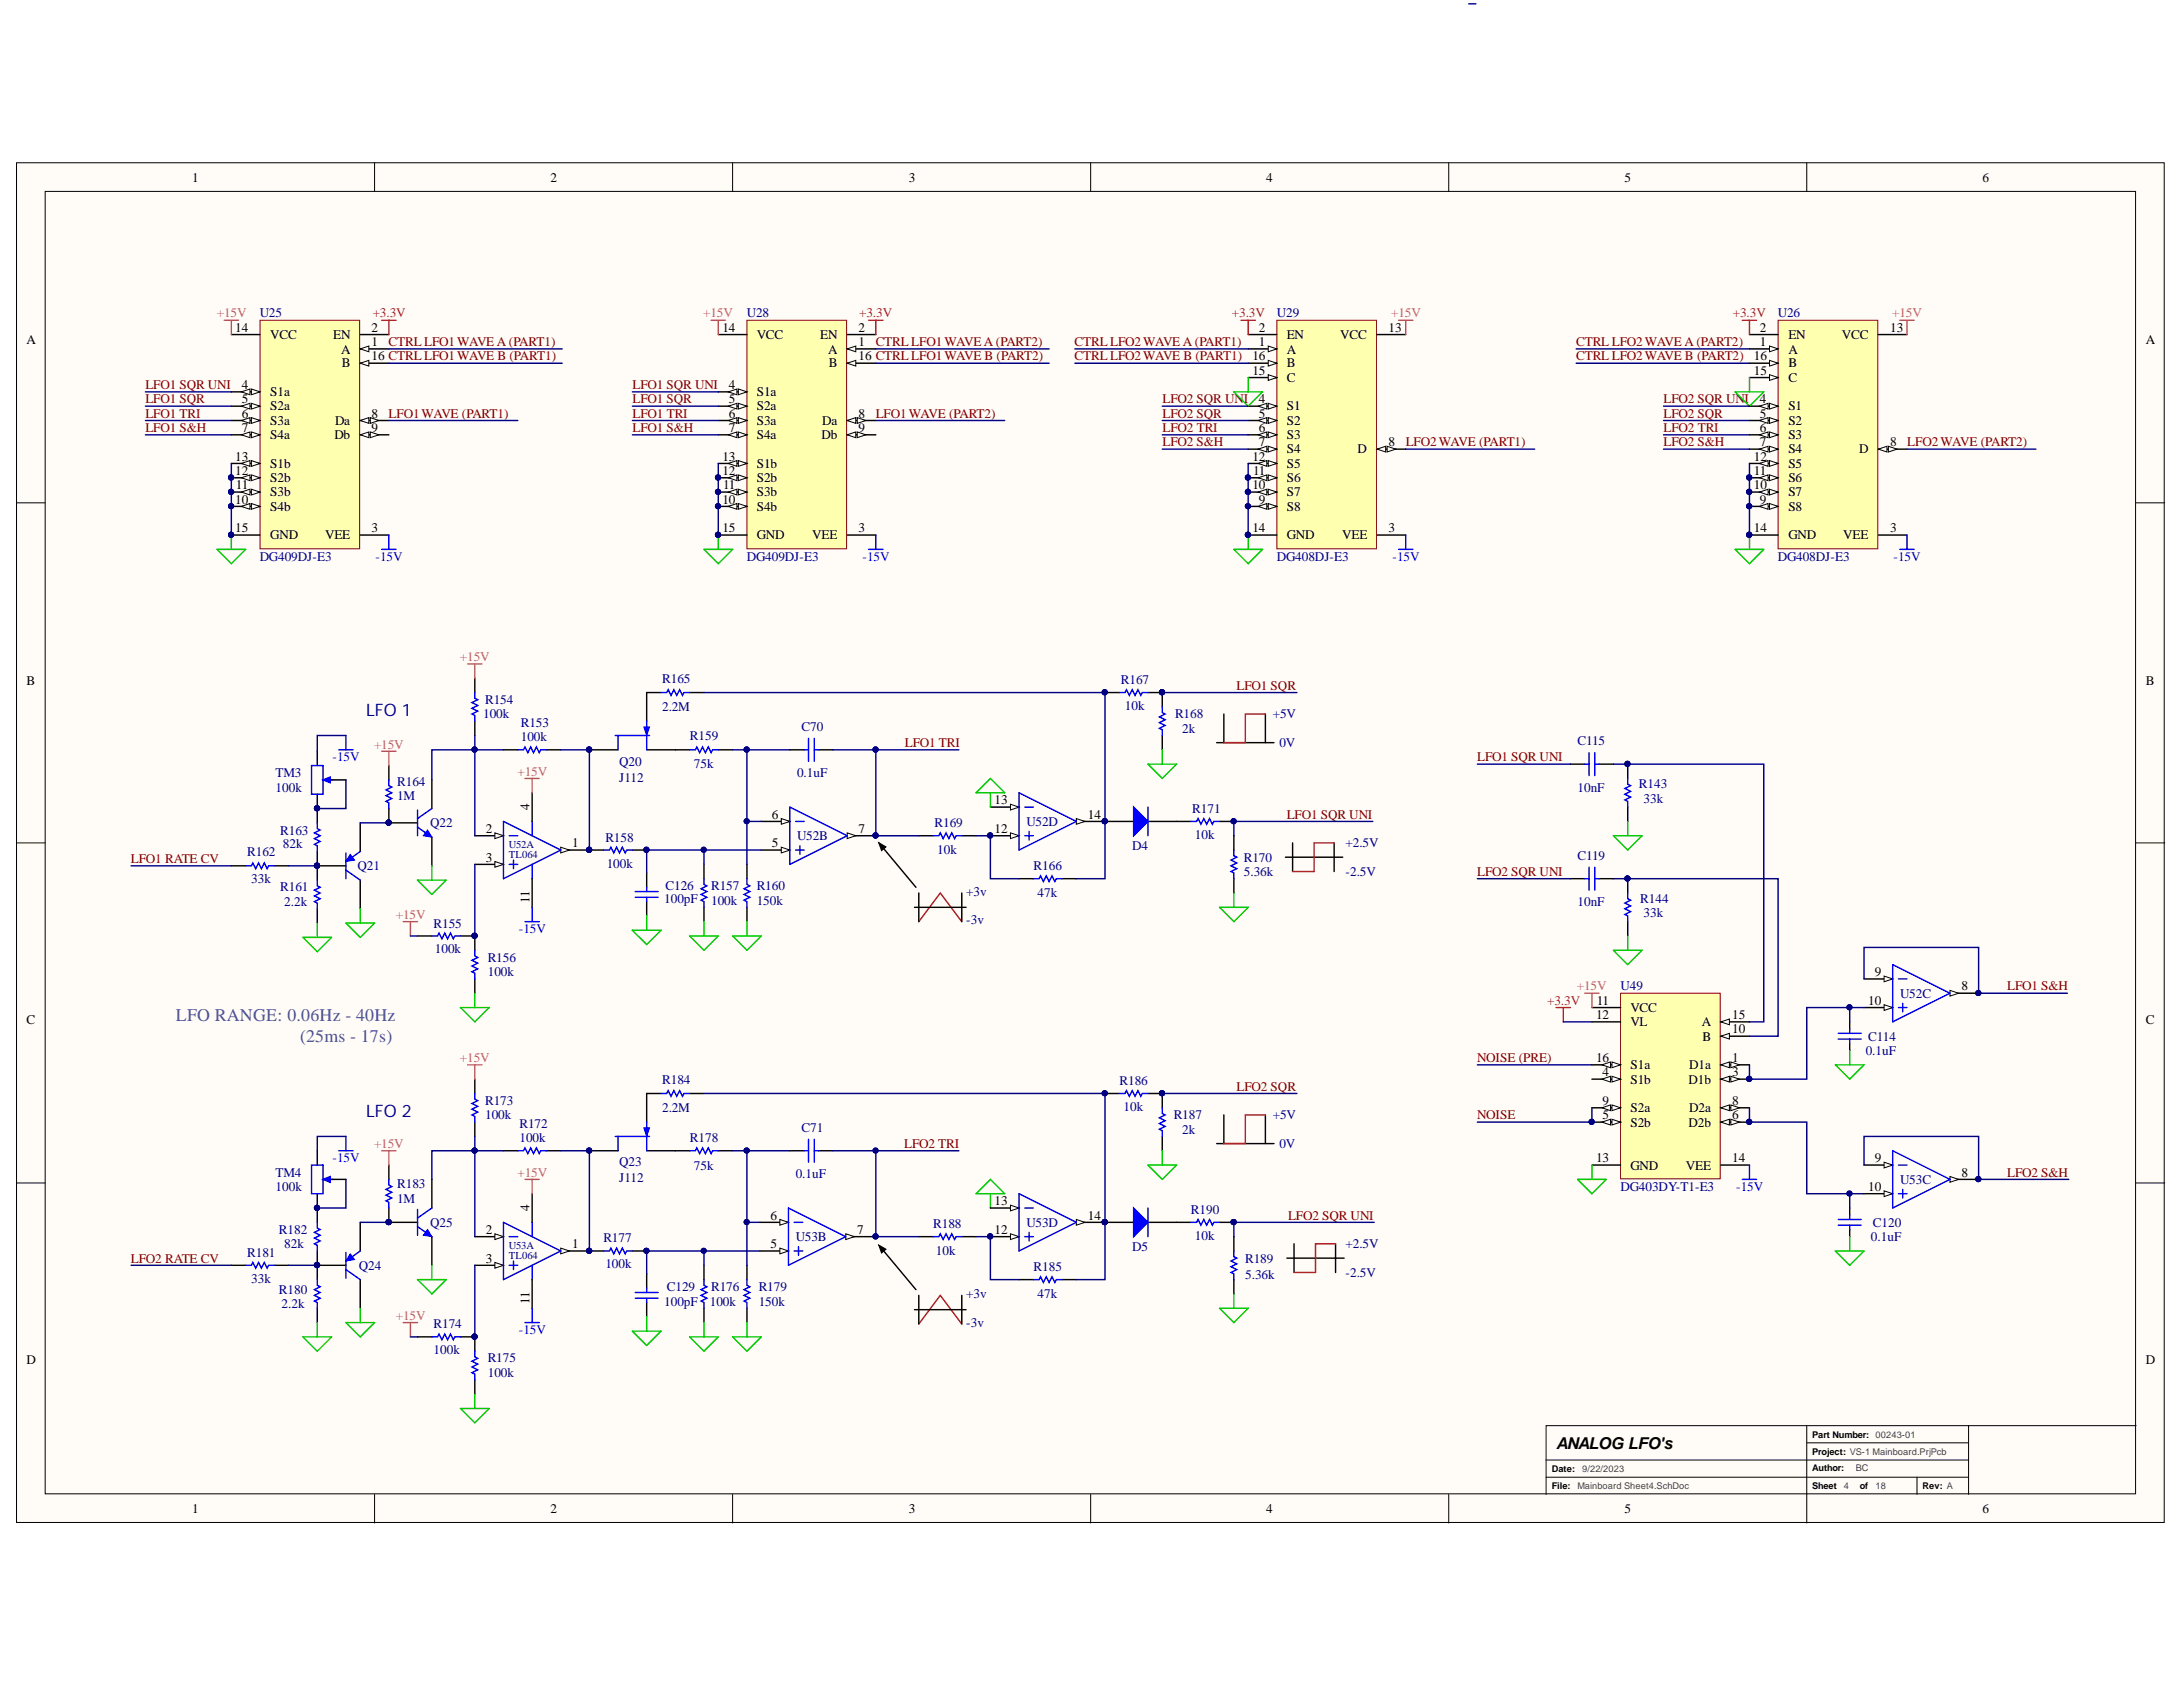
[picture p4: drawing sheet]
<svg xmlns="http://www.w3.org/2000/svg" width="279mm" height="216mm" viewBox="0 0 279 216" stroke-linecap="round" stroke-linejoin="round" font-family="sans-serif">
<defs><g id="words">
<g font-size="2.3" fill="#369">
<text x="22.5" y="130.7">LFO RANGE: 0.06Hz - 40Hz</text>
<text x="38.4" y="133.4">(25ms - 17s)</text>
</g>
<g font-size="2.2" fill="#000080">
<text x="46.9" y="91.6">LFO 1</text>
<text x="46.9" y="142.9">LFO 2</text>
</g>
<text font-size="2.1" x="199.2" y="185.5">ANALOG LFO's</text>
<g font-size="1.7">
<text x="24.6" y="23.3">1</text>
<text x="70.5" y="23.3">2</text>
<text x="116.3" y="23.3">3</text>
<text x="162.1" y="23.3">4</text>
<text x="207.9" y="23.3">5</text>
<text x="253.8" y="23.3">6</text>
<text x="3.4" y="44.1">A</text>
<text x="30.1" y="42.5">14</text>
<text x="34.6" y="43.4">VCC</text>
<text x="42.6" y="43.4">EN</text>
<text x="43.6" y="45.2">A</text>
<text x="43.7" y="47">B</text>
<text x="47.5" y="44.3">1</text>
<text x="47.5" y="46.1">16 CTRL LFO1 WAVE B (PART1)</text>
<text x="47.5" y="42.5">2</text>
<text x="92.5" y="42.5">14</text>
<text x="96.9" y="43.4">VCC</text>
<text x="105" y="43.4">EN</text>
<text x="106" y="45.2">A</text>
<text x="106.1" y="47">B</text>
<text x="109.9" y="44.3">1</text>
<text x="109.9" y="46.1">16 CTRL LFO1 WAVE B (PART2)</text>
<text x="109.9" y="42.5">2</text>
<text x="160.3" y="46.1">16</text>
<text x="160.3" y="48">15</text>
<text x="161.1" y="44.3">1</text>
<text x="161.1" y="42.5">2</text>
<text x="164.7" y="45.2">A</text>
<text x="164.7" y="47">B</text>
<text x="164.7" y="43.4">EN</text>
<text x="171.5" y="43.4">VCC</text>
<text x="177.7" y="42.5">13</text>
<text x="224.5" y="46.1">16</text>
<text x="224.5" y="48">15</text>
<text x="225.3" y="44.3">1</text>
<text x="225.3" y="42.5">2</text>
<text x="228.9" y="45.2">A</text>
<text x="228.9" y="47">B</text>
<text x="228.9" y="43.4">EN</text>
<text x="235.7" y="43.4">VCC</text>
<text x="241.9" y="42.5">13</text>
<text x="274.7" y="44.1">A</text>
<text x="31" y="49.8">4</text>
<text x="31" y="51.6">5</text>
<text x="31" y="53.4">6</text>
<text x="34.6" y="50.7">S1a</text>
<text x="34.6" y="52.5">S2a</text>
<text x="47.5" y="53.4">8</text>
<text x="93.3" y="49.8">4</text>
<text x="93.3" y="51.6">5</text>
<text x="93.3" y="53.4">6</text>
<text x="96.9" y="50.7">S1a</text>
<text x="96.9" y="52.5">S2a</text>
<text x="109.9" y="53.4">8</text>
<text x="161.1" y="51.6">4</text>
<text x="161.1" y="53.4">5</text>
<text x="164.7" y="48.9">C</text>
<text x="164.7" y="52.5">S1</text>
<text x="225.3" y="51.6">4</text>
<text x="225.3" y="53.4">5</text>
<text x="228.9" y="48.9">C</text>
<text x="228.9" y="52.5">S1</text>
<text x="30.1" y="58.9">13</text>
<text x="31" y="55.3">7</text>
<text x="34.6" y="54.4">S3a</text>
<text x="34.6" y="56.2">S4a</text>
<text x="34.6" y="59.9">S1b</text>
<text x="42.8" y="56.2">Db</text>
<text x="42.9" y="54.4">Da</text>
<text x="47.5" y="55.3">9</text>
<text x="92.5" y="58.9">13</text>
<text x="93.3" y="55.3">7</text>
<text x="96.9" y="54.4">S3a</text>
<text x="96.9" y="56.2">S4a</text>
<text x="96.9" y="59.9">S1b</text>
<text x="105.1" y="56.2">Db</text>
<text x="105.2" y="54.4">Da</text>
<text x="109.9" y="55.3">9</text>
<text x="160.3" y="58.9">12</text>
<text x="161.1" y="55.3">6</text>
<text x="161.1" y="57.1">7</text>
<text x="164.7" y="54.4">S2</text>
<text x="164.7" y="56.2">S3</text>
<text x="164.7" y="58">S4</text>
<text x="164.7" y="59.9">S5</text>
<text x="173.7" y="58">D</text>
<text x="177.7" y="57.1">8</text>
<text x="224.5" y="58.9">12</text>
<text x="225.3" y="55.3">6</text>
<text x="225.3" y="57.1">7</text>
<text x="228.9" y="54.4">S2</text>
<text x="228.9" y="56.2">S3</text>
<text x="228.9" y="58">S4</text>
<text x="228.9" y="59.9">S5</text>
<text x="237.9" y="58">D</text>
<text x="241.9" y="57.1">8</text>
<text x="30.1" y="64.4">10</text>
<text x="30.1" y="60.8">12</text>
<text x="30.2" y="62.6">11</text>
<text x="34.6" y="63.5">S3b</text>
<text x="34.6" y="65.4">S4b</text>
<text x="34.6" y="61.7">S2b</text>
<text x="92.5" y="64.4">10</text>
<text x="92.5" y="60.8">12</text>
<text x="92.5" y="62.6">11</text>
<text x="96.9" y="63.5">S3b</text>
<text x="96.9" y="65.4">S4b</text>
<text x="96.9" y="61.7">S2b</text>
<text x="160.3" y="62.6">10</text>
<text x="160.4" y="60.8">11</text>
<text x="161.1" y="64.4">9</text>
<text x="164.7" y="63.5">S7</text>
<text x="164.7" y="65.4">S8</text>
<text x="164.7" y="61.7">S6</text>
<text x="224.5" y="62.6">10</text>
<text x="224.5" y="60.8">11</text>
<text x="225.3" y="64.4">9</text>
<text x="228.9" y="63.5">S7</text>
<text x="228.9" y="65.4">S8</text>
<text x="228.9" y="61.7">S6</text>
<text x="30.1" y="68.1">15</text>
<text x="34.6" y="69">GND</text>
<text x="41.6" y="69">VEE</text>
<text x="47.5" y="68.1">3</text>
<text x="92.5" y="68.1">15</text>
<text x="96.9" y="69">GND</text>
<text x="104" y="69">VEE</text>
<text x="109.9" y="68.1">3</text>
<text x="160.3" y="68.1">14</text>
<text x="164.7" y="69">GND</text>
<text x="171.8" y="69">VEE</text>
<text x="177.7" y="68.1">3</text>
<text x="224.5" y="68.1">14</text>
<text x="228.9" y="69">GND</text>
<text x="235.9" y="69">VEE</text>
<text x="241.9" y="68.1">3</text>
<text x="3.4" y="87.6">B</text>
<text x="274.7" y="87.6">B</text>
<text x="62.2" y="106.6">2</text>
<text x="67.8" y="103.7" transform="rotate(-90 67.8 103.7)">4</text>
<text x="98.8" y="104.8">6</text>
<text x="109.9" y="106.6">7</text>
<text x="127.3" y="102.9">13</text>
<text x="127.3" y="106.6">12</text>
<text x="139.2" y="104.8">14</text>
<text x="62.2" y="110.3">3</text>
<text x="73.3" y="108.4">1</text>
<text x="98.8" y="108.4">5</text>
<text x="67.8" y="115.5" transform="rotate(-90 67.8 115.5)">11</text>
<text x="240" y="124.9">9</text>
<text x="3.4" y="131.1">C</text>
<text x="204.3" y="130.4">12</text>
<text x="204.4" y="128.6">11</text>
<text x="208.7" y="129.5">VCC</text>
<text x="208.7" y="131.3">VL</text>
<text x="217.8" y="131.3">A</text>
<text x="221.7" y="130.4">15</text>
<text x="239.1" y="128.6">10</text>
<text x="251.1" y="126.8">8</text>
<text x="274.7" y="131.1">C</text>
<text x="204.3" y="135.9">16</text>
<text x="205.1" y="137.8">4</text>
<text x="208.7" y="136.8">S1a</text>
<text x="216.2" y="136.8">D1a</text>
<text x="217.9" y="133.2">B</text>
<text x="221.7" y="132.3">10</text>
<text x="221.7" y="135.9">1</text>
<text x="221.7" y="137.8">3</text>
<text x="205.1" y="141.4">9</text>
<text x="205.1" y="143.2">5</text>
<text x="208.7" y="138.7">S1b</text>
<text x="208.7" y="142.3">S2a</text>
<text x="216.1" y="138.7">D1b</text>
<text x="216.2" y="142.3">D2a</text>
<text x="221.7" y="143.2">6</text>
<text x="221.7" y="141.4">8</text>
<text x="204.3" y="148.7">13</text>
<text x="208.7" y="149.7">GND</text>
<text x="208.7" y="144.2">S2b</text>
<text x="215.8" y="149.7">VEE</text>
<text x="216.1" y="144.2">D2b</text>
<text x="221.7" y="148.7">14</text>
<text x="240" y="148.7">9</text>
<text x="67.8" y="155" transform="rotate(-90 67.8 155)">4</text>
<text x="127.3" y="154.2">13</text>
<text x="239.1" y="152.4">10</text>
<text x="251.1" y="150.6">8</text>
<text x="62.2" y="157.9">2</text>
<text x="62.2" y="161.6">3</text>
<text x="73.3" y="159.7">1</text>
<text x="98.6" y="156.1">6</text>
<text x="98.6" y="159.7">5</text>
<text x="109.7" y="157.9">7</text>
<text x="127.3" y="157.9">12</text>
<text x="139.2" y="156.1">14</text>
<text x="67.8" y="166.8" transform="rotate(-90 67.8 166.8)">11</text>
<text x="3.4" y="174.6">D</text>
<text x="274.7" y="174.6">D</text>
<text x="24.6" y="193.6">1</text>
<text x="70.5" y="193.6">2</text>
<text x="116.3" y="193.6">3</text>
<text x="162.1" y="193.6">4</text>
<text x="207.9" y="193.6">5</text>
<text x="253.8" y="193.6">6</text>
</g>
<g font-size="1.7" fill="#db3381">
<text x="27.7" y="40.6">+15V</text>
<text x="90" y="40.6">+15V</text>
<text x="178.1" y="40.6">+15V</text>
<text x="242.2" y="40.6">+15V</text>
<text x="58.9" y="84.6">+15V</text>
<text x="47.9" y="95.8">+15V</text>
<text x="66.2" y="99.3">+15V</text>
<text x="50.7" y="117.6">+15V</text>
<text x="201.8" y="126.8">+15V</text>
<text x="58.9" y="135.9">+15V</text>
<text x="47.9" y="146.9">+15V</text>
<text x="66.2" y="150.6">+15V</text>
<text x="50.7" y="168.9">+15V</text>
</g>
<g font-size="1.7" fill="#000080">
<text x="33.2" y="40.6">U25</text>
<text x="95.6" y="40.6">U28</text>
<text x="163.4" y="40.6">U29</text>
<text x="227.5" y="40.6">U26</text>
<text x="33.2" y="71.8">DG409DJ-E3</text>
<text x="95.6" y="71.8">DG409DJ-E3</text>
<text x="163.4" y="71.8">DG408DJ-E3</text>
<text x="227.5" y="71.8">DG408DJ-E3</text>
<text x="84.8" y="87.4">R165</text>
<text x="143.5" y="87.5">R167</text>
<text x="61.8" y="91.9">100k</text>
<text x="62.1" y="90.1">R154</text>
<text x="66.7" y="94.9">100k</text>
<text x="66.7" y="93">R153</text>
<text x="84.8" y="91">2.2M</text>
<text x="88.3" y="94.7">R159</text>
<text x="102.6" y="93.6">C70</text>
<text x="144" y="90.8">10k</text>
<text x="150.4" y="91.9">R168</text>
<text x="151.3" y="93.8">2k</text>
<text x="162.9" y="91.9">+5V</text>
<text x="163.8" y="95.6">0V</text>
<text x="201.9" y="95.4">C115</text>
<text x="35.3" y="101.3">100k</text>
<text x="35.3" y="99.4">TM3</text>
<text x="50.8" y="100.5">R164</text>
<text x="79.3" y="98">Q20</text>
<text x="79.3" y="100">J112</text>
<text x="88.8" y="98.3">75k</text>
<text x="102" y="99.4">0.1uF</text>
<text x="201.9" y="101.3">10nF</text>
<text x="209.8" y="100.9">R143</text>
<text x="35.9" y="106.8">R163</text>
<text x="50.8" y="102.4">1M</text>
<text x="55.1" y="105.9">Q22</text>
<text x="77.5" y="107.7">R158</text>
<text x="102" y="107.5">U52B</text>
<text x="119.6" y="105.9">R169</text>
<text x="131.4" y="105.7">U52D</text>
<text x="152.6" y="104">R171</text>
<text x="152.9" y="107.3">10k</text>
<text x="210.4" y="102.7">33k</text>
<text x="31.6" y="109.5">R162</text>
<text x="32.1" y="113">33k</text>
<text x="36.2" y="108.6">82k</text>
<text x="45.8" y="111.4">Q21</text>
<text x="77.7" y="111">100k</text>
<text x="85.2" y="113.9">C126</text>
<text x="91" y="113.9">R157</text>
<text x="96.9" y="113.9">R160</text>
<text x="119.9" y="109.3">10k</text>
<text x="132.3" y="111.4">R166</text>
<text x="144.9" y="108.8">D4</text>
<text x="159.2" y="112.1">5.36k</text>
<text x="159.2" y="110.3">R170</text>
<text x="172.2" y="108.4">+2.5V</text>
<text x="172.2" y="112.1">-2.5V</text>
<text x="201.9" y="110.1">C119</text>
<text x="35.9" y="114.1">R161</text>
<text x="36.4" y="115.9">2.2k</text>
<text x="55.5" y="118.7">R155</text>
<text x="85" y="115.6">100pF</text>
<text x="91" y="115.8">100k</text>
<text x="96.9" y="115.8">150k</text>
<text x="123.7" y="118.3">-3v</text>
<text x="123.7" y="114.7">+3v</text>
<text x="132.8" y="114.8">47k</text>
<text x="201.9" y="115.9">10nF</text>
<text x="209.9" y="115.6">R144</text>
<text x="210.4" y="117.4">33k</text>
<text x="55.7" y="122">100k</text>
<text x="62.4" y="124.9">100k</text>
<text x="62.4" y="123.1">R156</text>
<text x="207.4" y="126.8">U49</text>
<text x="243.2" y="127.7">U52C</text>
<text x="238.8" y="135">0.1uF</text>
<text x="239.1" y="133.2">C114</text>
<text x="62.1" y="143.2">100k</text>
<text x="62.1" y="141.4">R173</text>
<text x="84.8" y="142.3">2.2M</text>
<text x="84.8" y="138.7">R184</text>
<text x="143.3" y="138.9">R186</text>
<text x="143.8" y="142.2">10k</text>
<text x="150.2" y="143.2">R187</text>
<text x="162.9" y="143.2">+5V</text>
<text x="66.5" y="146.2">100k</text>
<text x="66.5" y="144.3">R172</text>
<text x="79.3" y="149.3">Q23</text>
<text x="88.3" y="146.2">R178</text>
<text x="88.8" y="149.7">75k</text>
<text x="102.6" y="144.9">C71</text>
<text x="151.3" y="145.1">2k</text>
<text x="163.8" y="146.9">0V</text>
<text x="35.3" y="152.4">100k</text>
<text x="35.3" y="150.6">TM4</text>
<text x="50.8" y="153.9">1M</text>
<text x="50.8" y="152">R183</text>
<text x="79.3" y="151.3">J112</text>
<text x="101.8" y="150.8">0.1uF</text>
<text x="152.4" y="155.3">R190</text>
<text x="207.4" y="152.4">DG403DY-T1-E3</text>
<text x="243.2" y="151.5">U53C</text>
<text x="31.6" y="160.8">R181</text>
<text x="35.7" y="157.9">R182</text>
<text x="36.4" y="159.7">82k</text>
<text x="55.1" y="157">Q25</text>
<text x="77.2" y="159">R177</text>
<text x="101.8" y="158.8">U53B</text>
<text x="119.4" y="157.2">R188</text>
<text x="119.8" y="160.7">10k</text>
<text x="131.4" y="157">U53D</text>
<text x="144.9" y="160.1">D5</text>
<text x="152.9" y="158.6">10k</text>
<text x="159.4" y="161.6">R189</text>
<text x="172.2" y="159.7">+2.5V</text>
<text x="239.5" y="158.8">0.1uF</text>
<text x="239.7" y="157">C120</text>
<text x="32.1" y="164.1">33k</text>
<text x="35.7" y="165.6">R180</text>
<text x="36" y="167.4">2.2k</text>
<text x="45.9" y="162.5">Q24</text>
<text x="77.5" y="162.3">100k</text>
<text x="85" y="167.1">100pF</text>
<text x="85.3" y="165.2">C129</text>
<text x="90.8" y="167.1">100k</text>
<text x="91" y="165.2">R176</text>
<text x="97.1" y="167.1">150k</text>
<text x="97.1" y="165.2">R179</text>
<text x="123.7" y="166.2">+3v</text>
<text x="132.3" y="162.7">R185</text>
<text x="132.8" y="166.2">47k</text>
<text x="159.4" y="163.6">5.36k</text>
<text x="172.2" y="163.4">-2.5V</text>
<text x="55.5" y="173.3">100k</text>
<text x="55.5" y="170">R174</text>
<text x="123.7" y="169.8">-3v</text>
<text x="62.4" y="176.2">100k</text>
<text x="62.4" y="174.4">R175</text>
</g>
<g font-size="1.7" fill="#ee0e22">
<text x="47.7" y="40.6">+3.3V</text>
<text x="110" y="40.6">+3.3V</text>
<text x="157.7" y="40.6">+3.3V</text>
<text x="221.8" y="40.6">+3.3V</text>
<text x="198" y="128.6">+3.3V</text>
</g>
<g font-size="1.7" fill="#800000">
<text x="49.7" y="44.3">CTRL LFO1 WAVE A (PART1)</text>
<text x="112.1" y="44.3">CTRL LFO1 WAVE A (PART2)</text>
<text x="137.5" y="44.3">CTRL LFO2 WAVE A (PART1)</text>
<text x="137.5" y="46.1">CTRL LFO2 WAVE B (PART1)</text>
<text x="201.7" y="44.3">CTRL LFO2 WAVE A (PART2)</text>
<text x="201.7" y="46.1">CTRL LFO2 WAVE B (PART2)</text>
<text x="18.6" y="49.8">LFO1 SQR UNI</text>
<text x="18.6" y="51.6">LFO1 SQR</text>
<text x="18.6" y="53.4">LFO1 TRI</text>
<text x="49.7" y="53.4">LFO1 WAVE (PART1)</text>
<text x="80.9" y="49.8">LFO1 SQR UNI</text>
<text x="80.9" y="51.6">LFO1 SQR</text>
<text x="80.9" y="53.4">LFO1 TRI</text>
<text x="112.1" y="53.4">LFO1 WAVE (PART2)</text>
<text x="148.8" y="53.4">LFO2 SQR</text>
<text x="148.8" y="51.6">LFO2 SQR UNI</text>
<text x="212.9" y="51.6">LFO2 SQR UNI</text>
<text x="212.9" y="53.4">LFO2 SQR</text>
<text x="18.6" y="55.3">LFO1 S&amp;H</text>
<text x="80.9" y="55.3">LFO1 S&amp;H</text>
<text x="148.8" y="57.1">LFO2 S&amp;H</text>
<text x="148.8" y="55.3">LFO2 TRI</text>
<text x="179.9" y="57.1">LFO2 WAVE (PART1)</text>
<text x="212.9" y="57.1">LFO2 S&amp;H</text>
<text x="212.9" y="55.3">LFO2 TRI</text>
<text x="244.1" y="57.1">LFO2 WAVE (PART2)</text>
<text x="158.3" y="88.3">LFO1 SQR</text>
<text x="115.8" y="95.6">LFO1 TRI</text>
<text x="189.1" y="97.4">LFO1 SQR UNI</text>
<text x="164.7" y="104.8">LFO1 SQR UNI</text>
<text x="16.7" y="110.4">LFO1 RATE CV</text>
<text x="189.1" y="112.1">LFO2 SQR UNI</text>
<text x="256.9" y="126.8">LFO1 S&amp;H</text>
<text x="189.1" y="135.9">NOISE (PRE)</text>
<text x="158.3" y="139.6">LFO2 SQR</text>
<text x="189.1" y="143.2">NOISE</text>
<text x="115.7" y="146.9">LFO2 TRI</text>
<text x="256.9" y="150.6">LFO2 S&amp;H</text>
<text x="16.7" y="161.6">LFO2 RATE CV</text>
<text x="164.9" y="156.1">LFO2 SQR UNI</text>
</g>
<g font-size="1.7" fill="#00f">
<text x="48" y="71.8">-15V</text>
<text x="110.4" y="71.8">-15V</text>
<text x="178.2" y="71.8">-15V</text>
<text x="242.3" y="71.8">-15V</text>
<text x="42.5" y="97.4">-15V</text>
<text x="66.4" y="119.4">-15V</text>
<text x="42.5" y="148.7">-15V</text>
<text x="222.2" y="152.4">-15V</text>
<text x="66.4" y="170.7">-15V</text>
</g>
<g font-size="1.4" fill="#000080">
<text x="65.1" y="109.8">TL064</text>
<text x="65.1" y="108.5">U52A</text>
<text x="65.1" y="161.1">TL064</text>
<text x="65.1" y="159.8">U53A</text>
</g>
<g font-size="1.2">
<text x="231.9" y="184">Part Number: 00243-01</text>
<text x="198.6" y="188.4">Date:</text>
<text x="198.6" y="190.6">File:</text>
<text x="231.9" y="190.6">Sheet</text>
<text x="231.9" y="188.3">Author:</text>
<text x="231.9" y="186.2">Project: VS-1 Mainboard.PrjPcb</text>
<text x="238" y="190.6">of</text>
<text x="246.1" y="190.6">Rev: A</text>
</g>
<g font-size="1.2" fill="#434343">
<text x="201.9" y="190.6">Mainboard Sheet4.SchDoc</text>
<text x="202.5" y="188.4">9/22/2023</text>
<text x="236" y="190.6">4</text>
<text x="237.5" y="188.3">BC</text>
<text x="240.1" y="190.6">18</text>
</g>
</g></defs>
<g fill="#fffcf8" stroke="#000" stroke-width=".13">
<path d="M2.1 20.8h274.9v174h-274.9z"/>
<path d="M5.8 24.5h267.5v166.7h-267.5z"/>
</g>
<g fill="none" stroke="#000" stroke-width=".13">
<path d="M47.9 20.8v3.7M93.8 20.8v3.7M139.6 20.8v3.7M185.4 20.8v3.7M231.2 20.8v3.7M2.1 64.4h3.7M273.4 64.4h3.7M2.1 107.9h3.7M273.4 107.9h3.7M2.1 151.4h3.7M273.4 151.4h3.7M47.9 191.3v3.6"/>
<path d="M93.8 191.3v3.6M139.6 191.3v3.6M185.4 191.3v3.6M197.9 189.1h54.1M197.9 186.9h54.1M231.2 182.5v12.4M231.2 184.7h20.8M245.4 189.1v2.2M252 182.5h-54.1v8.8M273.4 182.5h-21.4v8.8"/>
</g>
<g fill="none" stroke="#000" stroke-width=".18">
<path d="M60.8 86.8v1.8M60.8 92.3v1.8M64.4 96h1.9M69.9 96h1.9M86.4 96h1.9M91.9 96h1.9M40.6 116.3v1.8M44.3 110.8h-3.7v1.8M46.1 105.3v3.7M46.1 112.6v3.7M53.4 119.8h1.9M58.9 119.8h1.9v1.8"/>
<path d="M60.8 125.3v1.8"/>
</g>
<path d="M60.8 88.6v.8l.3 .1-.7 .4 .7 .4-.7 .3 .7 .4-.7 .4 .4 .2v.7M66.3 96h.7l.2-.4 .4 .7 .3-.7 .4 .7 .4-.7 .3 .7 .2-.3h.7M88.3 96h.7l.2-.4 .4 .7 .3-.7 .4 .7 .4-.7 .3 .7 .2-.3h.7M40.6 112.6v.8l.4 .2-.8 .3 .8 .4-.8 .4 .8 .3-.8 .4 .4 .2v.7M44.3 109.2v3.3M44.3 111.4l1.8 1.2M46.1 109l-1.3 .9M55.3 119.8h.7l.2-.4 .4 .8 .3-.8 .4 .8 .4-.8 .3 .8 .2-.4h.7M60.8 121.6v.7l.3 .2-.7 .4 .7 .4-.7 .3 .7 .4-.7 .4 .4 .1v.8" fill="none" stroke="#00f" stroke-width=".18"/>
<g fill="#000080" stroke="#000080" stroke-width=".13">
<circle cx="60.7" cy="119.8" r=".33"/>
<circle cx="40.6" cy="110.8" r=".33"/>
</g>
<path d="M44.8 109.3l.6 .8-1.1 .2z" fill="#00f"/>
<path d="M44.8 109.3l.6 .8-1.1 .2z" fill="none" stroke="#00f" stroke-width=".13"/>
<g fill="#000080" stroke="#000080" stroke-width=".13">
<circle cx="40.6" cy="110.8" r=".33"/>
<circle cx="49.7" cy="105.3" r=".33"/>
</g>
<path d="M55.3 99.8v3.7M49.8 105.3h3.6M55.3 107.1v3.7" fill="none" stroke="#000" stroke-width=".18"/>
<path d="M53.4 105.9l1.9 1.2M53.4 103.7v3.3M55.3 103.5l-1.9 1.3" fill="none" stroke="#00f" stroke-width=".18"/>
<path d="M54.7 106.2l.6 .9-1.1-.1z" fill="#00f"/>
<path d="M54.7 106.2l.6 .9-1.1-.1z" fill="none" stroke="#00f" stroke-width=".13"/>
<g fill="#000080" stroke="#000080" stroke-width=".13">
<circle cx="49.7" cy="105.3" r=".33"/>
<circle cx="40.6" cy="110.8" r=".33"/>
<circle cx="40.6" cy="103.4" r=".33"/>
<circle cx="75.4" cy="95.9" r=".33"/>
</g>
<path d="M59.9 85h1.8M60.8 85v1.8" fill="none" stroke="#db3381" stroke-width=".18"/>
<path d="M49.8 98v1.8M75.4 96h3.7M82.8 96h3.6M82.8 88.6v3.7M29.6 110.8h1.8M35.1 110.8h1.8M40.6 103.5v1.8M40.6 109v1.8M49.8 103.5v1.8" fill="none" stroke="#000" stroke-width=".18"/>
<path d="M49.8 99.8v.7l.3 .2-.7 .4 .7 .4-.7 .3 .7 .4-.7 .4 .4 .1v.8M78.7 94.1h4.4M82.8 92.3v1.8M31.4 110.8h.8l.2-.4 .3 .8 .4-.8 .4 .8 .3-.8 .4 .8 .2-.4h.7M40.6 105.3v.7l.4 .2-.8 .4 .8 .4-.8 .3 .8 .4-.8 .4 .4 .1v.8" fill="none" stroke="#00f" stroke-width=".18"/>
<path d="M82.4 93h.7l-.3 1.1z" fill="#00f"/>
<path d="M82.4 93h.7l-.3 1.1z" fill="none" stroke="#00f" stroke-width=".13"/>
<path d="M79.1 94.1v1.9M82.8 94.1v1.9M77.3 108.8h.7l.2-.4 .4 .8 .3-.8 .4 .8 .4-.8 .3 .8 .2-.4h.7M81.3 114.8h2.9M81.3 114.1h2.9M82.8 113.6v.5M82.8 114.8v.6M90.1 112.5v.7l.4 .2-.8 .3 .8 .4-.8 .4 .8 .3-.8 .4 .4 .2v.7M95.6 112.5v.7l.4 .2-.8 .3 .8 .4-.8 .4 .8 .3-.8 .4 .4 .2v.7M119.4 107h.8l.1-.4 .4 .7 .4-.7 .3 .7 .4-.7 .4 .7 .2-.3h.7M132.3 112.5h.7l.2-.4 .3 .7 .4-.7 .4 .7 .3-.7 .4 .7 .2-.3h.7" fill="none" stroke="#00f" stroke-width=".18"/>
<g fill="#000080" stroke="#000080" stroke-width=".13">
<circle cx="75.4" cy="95.9" r=".33"/>
<circle cx="75.4" cy="108.8" r=".33"/>
<circle cx="82.7" cy="108.8" r=".33"/>
<circle cx="141.4" cy="105.1" r=".33"/>
</g>
<g fill="none" stroke="#000" stroke-width=".18">
<path d="M75.4 108.8h1.9M80.9 108.8h1.9M82.8 111.7v1.9M82.8 115.4v1.8M90.1 110.6v1.9M90.1 116.1v1.9M95.6 110.6v1.9M95.6 116.1v1.9M117.6 107h1.8M123.1 107h1.8M130.4 112.5h1.9M135.9 112.5h1.9"/>
<path d="M141.4 105.1h3.7M146.9 105.1h3.7"/>
</g>
<path d="M145.1 103.3l1.8 1.8-1.8 1.9z" fill="#00f"/>
<g fill="none" stroke="#00f" stroke-width=".18">
<path d="M145.1 103.3l1.8 1.8-1.8 1.9zM146.9 103.3v3.7M152.4 105.1h.8l.1-.3 .4 .7 .4-.7 .3 .7 .4-.7 .4 .7 .2-.4h.7M157.9 108.8v.7l.4 .2-.7 .4 .7 .3-.7 .4 .7 .4-.7 .3 .3 .2v.8M60.8 139.9v.8l.3 .2-.7 .3 .7 .4-.7 .4 .7 .3-.7 .4 .4 .2v.7M66.3 147.3h.7l.2-.4 .4 .7 .3-.7 .4 .7 .4-.7 .3 .7 .2-.3h.7M88.3 147.3h.7l.2-.4 .4 .7 .3-.7 .4 .7 .4-.7 .3 .7 .2-.3h.7M40.6 163.8v.7l.4 .2-.8 .3 .8 .4-.8 .4 .8 .3-.8 .4 .4 .2v.7M44.3 160.3v3.3M44.3 162.5l1.8 1.3M46.1 160.1l-1.3 .9M55.3 171.1h.7l.2-.4 .4 .8 .3-.8 .4 .8 .4-.8 .3 .8 .2-.4h.7"/>
<path d="M60.8 172.9v.8l.3 .1-.7 .4 .7 .4-.7 .3 .7 .4-.7 .4 .4 .2v.7"/>
</g>
<g fill="#000080" stroke="#000080" stroke-width=".13">
<circle cx="141.4" cy="105.1" r=".33"/>
<circle cx="157.9" cy="105.1" r=".33"/>
<circle cx="60.7" cy="171.1" r=".33"/>
<circle cx="40.6" cy="161.9" r=".33"/>
</g>
<g fill="none" stroke="#000" stroke-width=".18">
<path d="M150.6 105.1h1.8M156.1 105.1h1.8M157.9 107v1.8M157.9 112.5v1.8M60.8 138.1v1.8M46.1 156.4v3.7M60.8 143.6v1.8M64.4 147.3h1.9M69.9 147.3h1.9M86.4 147.3h1.9M91.9 147.3h1.9M40.6 167.4v1.9"/>
<path d="M44.3 161.9h-3.7v1.9M46.1 163.8v3.6M53.4 171.1h1.9M58.9 171.1h1.9v1.8M60.8 176.6v1.8"/>
</g>
<path d="M44.8 160.5l.6 .7-1.1 .2z" fill="#00f"/>
<path d="M44.8 160.5l.6 .7-1.1 .2z" fill="none" stroke="#00f" stroke-width=".13"/>
<g fill="#000080" stroke="#000080" stroke-width=".13">
<circle cx="40.6" cy="161.9" r=".33"/>
<circle cx="49.7" cy="156.4" r=".33"/>
</g>
<path d="M49.8 156.4h3.6M55.3 150.9v3.7M55.3 158.3v3.6" fill="none" stroke="#000" stroke-width=".18"/>
<path d="M53.4 157l1.9 1.3M53.4 154.8v3.3M55.3 154.6l-1.9 1.3" fill="none" stroke="#00f" stroke-width=".18"/>
<path d="M54.7 157.4l.6 .9-1.1-.2z" fill="#00f"/>
<path d="M54.7 157.4l.6 .9-1.1-.2z" fill="none" stroke="#00f" stroke-width=".13"/>
<g fill="#000080" stroke="#000080" stroke-width=".13">
<circle cx="49.7" cy="156.4" r=".33"/>
<circle cx="40.6" cy="161.9" r=".33"/>
<circle cx="40.6" cy="154.6" r=".33"/>
<circle cx="75.4" cy="147.2" r=".33"/>
</g>
<path d="M82.8 139.9v3.7M40.6 154.6v1.8M49.8 149.1v1.8M49.8 154.6v1.8M75.4 147.3h3.7M82.8 147.3h3.6M29.6 161.9h1.8M35.1 161.9h1.8M40.6 160.1v1.8" fill="none" stroke="#000" stroke-width=".18"/>
<path d="M40.6 156.4v.8l.4 .2-.8 .3 .8 .4-.8 .3 .8 .4-.8 .4 .4 .2v.7M49.8 150.9v.8l.3 .2-.7 .3 .7 .4-.7 .4 .7 .3-.7 .4 .4 .2v.7M78.7 145.4h4.4M82.8 143.6v1.8M31.4 161.9h.8l.2-.3 .3 .7 .4-.7 .4 .7 .3-.7 .4 .7 .2-.4h.7" fill="none" stroke="#00f" stroke-width=".18"/>
<path d="M82.4 144.3h.7l-.3 1.1z" fill="#00f"/>
<path d="M82.4 144.3h.7l-.3 1.1z" fill="none" stroke="#00f" stroke-width=".13"/>
<g fill="none" stroke="#00f" stroke-width=".18">
<path d="M79.1 145.4v1.9M82.8 145.4v1.9M102.9 147.3h.6M103.5 145.8v2.9M104.2 145.8v2.9M104.2 147.3h.6M119.4 158.3h.8l.1-.4 .4 .7 .4-.7 .3 .7 .4-.7 .4 .7 .2-.3h.7M77.3 160.1h.7l.2-.4 .4 .8 .3-.8 .4 .8 .4-.8 .3 .8 .2-.4h.7M81.3 166.1h2.9M81.3 165.4h2.9M82.8 164.9v.5M82.8 166.1v.6"/>
<path d="M90.1 163.8v.7l.4 .2-.8 .3 .8 .4-.8 .4 .8 .3-.8 .4 .4 .2v.7M95.6 163.8v.7l.4 .2-.8 .3 .8 .4-.8 .4 .8 .3-.8 .4 .4 .2v.7M132.3 163.8h.7l.2-.4 .3 .7 .4-.7 .4 .7 .3-.7 .4 .7 .2-.3h.7"/>
</g>
<g fill="#000080" stroke="#000080" stroke-width=".13">
<circle cx="75.4" cy="147.2" r=".33"/>
<circle cx="75.4" cy="160.1" r=".33"/>
<circle cx="82.7" cy="160.1" r=".33"/>
<circle cx="141.4" cy="156.4" r=".33"/>
</g>
<g fill="none" stroke="#000" stroke-width=".18">
<path d="M101.1 147.3h1.8M104.8 147.3h1.8M117.6 158.3h1.8M123.1 158.3h1.8M141.4 156.4h3.7M146.9 156.4h3.7M75.4 160.1h1.9M80.9 160.1h1.9M82.8 163v1.9M82.8 166.7v1.8M90.1 161.9v1.9M90.1 167.4v1.9"/>
<path d="M95.6 161.9v1.9M95.6 167.4v1.9M130.4 163.8h1.9M135.9 163.8h1.9"/>
</g>
<path d="M145.1 154.6l1.8 1.8-1.8 1.9z" fill="#00f"/>
<g fill="none" stroke="#00f" stroke-width=".18">
<path d="M84.6 88.6h.7l.2-.3 .4 .7 .4-.7 .3 .7 .4-.7 .4 .7 .1-.4h.8M202.8 97.8h.6M203.4 96.3v3M204.1 96.3v3M204.1 97.8h.6M208.3 99.6v.8l.4 .1-.7 .4 .7 .4-.7 .3 .7 .4-.7 .4 .3 .2v.7M202.8 112.5h.6M203.4 111v2.9M204.1 111v2.9M204.1 112.5h.6M208.3 114.3v.7l.4 .2-.7 .4 .7 .3-.7 .4 .7 .4-.7 .3 .3 .2v.8M84.6 139.9h.7l.2-.3 .4 .7 .4-.7 .3 .7 .4-.7 .4 .7 .1-.4h.8"/>
<path d="M235.3 132.2h2.9M235.3 133h2.9M236.7 131.7v.5M236.7 133v.5M145.1 154.6l1.8 1.8-1.8 1.9zM146.9 154.6v3.7M152.4 156.4h.8l.1-.3 .4 .7 .4-.7 .3 .7 .4-.7 .4 .7 .2-.4h.7M235.3 156.1h2.9M235.3 156.8h2.9M236.7 155.5v.6M236.7 156.8v.6M157.9 160.1v.7l.4 .2-.7 .4 .7 .3-.7 .4 .7 .4-.7 .3 .3 .2v.8"/>
</g>
<g fill="#000080" stroke="#000080" stroke-width=".13">
<circle cx="141.4" cy="156.4" r=".33"/>
<circle cx="157.9" cy="156.4" r=".33"/>
<circle cx="208.3" cy="97.8" r=".33"/>
<circle cx="208.3" cy="112.4" r=".33"/>
</g>
<g fill="none" stroke="#000" stroke-width=".18">
<path d="M82.8 88.6h1.8M88.3 88.6h1.8M201 97.8h1.8M204.7 97.8h1.8M208.3 97.8v1.8M97.4 105.1h3.7M201 112.5h1.8M204.7 112.5h1.8M208.3 103.3v1.8M208.3 112.5v1.8M208.3 118v1.8M82.8 139.9h1.8"/>
<path d="M88.3 139.9h1.8M236.7 130.8v.9M236.7 133.5v.9M150.6 156.4h1.8M156.1 156.4h1.8M157.9 158.3v1.8M236.7 154.6v.9M236.7 157.4v.9M157.9 163.8v1.8"/>
</g>
<path d="M100 104.8l1.1 .3-1.1 .4z" fill="#fffcf8"/>
<path d="M100 104.8l1.1 .3-1.1 .4z" fill="none" stroke="#000" stroke-width=".13"/>
<path d="M97.4 108.8h3.7" fill="none" stroke="#000" stroke-width=".18"/>
<path d="M100 108.4l1.1 .4-1.1 .4z" fill="#fffcf8"/>
<path d="M100 108.4l1.1 .4-1.1 .4z" fill="none" stroke="#000" stroke-width=".13"/>
<path d="M108.4 107h3.7" fill="none" stroke="#000" stroke-width=".18"/>
<path d="M108.4 106.6l1.1 .4-1.1 .3z" fill="#fffcf8"/>
<path d="M108.4 106.6l1.1 .4-1.1 .3z" fill="none" stroke="#000" stroke-width=".13"/>
<circle cx="112.1" cy="106.9" r=".33" fill="#000080" stroke="#000080" stroke-width=".13"/>
<path d="M101.1 103.3l7.3 3.7-7.3 3.6zM101.8 105.1h1.1M101.8 108.8h1.1M102.4 108.2v1.1" fill="none" stroke="#00f" stroke-width=".18"/>
<path d="M60.8 107h3.6" fill="none" stroke="#000" stroke-width=".18"/>
<path d="M63.3 106.6l1.1 .4-1.1 .3z" fill="#fffcf8"/>
<path d="M63.3 106.6l1.1 .4-1.1 .3z" fill="none" stroke="#000" stroke-width=".13"/>
<path d="M60.8 110.6h3.6" fill="none" stroke="#000" stroke-width=".18"/>
<path d="M63.3 110.3l1.1 .3-1.1 .4z" fill="#fffcf8"/>
<path d="M63.3 110.3l1.1 .3-1.1 .4z" fill="none" stroke="#000" stroke-width=".13"/>
<path d="M71.8 108.8h3.6" fill="none" stroke="#000" stroke-width=".18"/>
<path d="M71.8 108.4l1.1 .4-1.1 .4z" fill="#fffcf8"/>
<path d="M71.8 108.4l1.1 .4-1.1 .4z" fill="none" stroke="#000" stroke-width=".13"/>
<circle cx="75.4" cy="108.8" r=".33" fill="#000080" stroke="#000080" stroke-width=".13"/>
<path d="M64.4 105.1l7.4 3.7-7.4 3.7zM65.2 107h1.1M65.2 110.6h1.1M65.7 110.1v1.1M68.1 105.1v1.9M68.1 110.6v1.9" fill="none" stroke="#00f" stroke-width=".18"/>
<path d="M68.1 101.5v3.6M68.1 112.5v3.6M238.6 125.3h3.6" fill="none" stroke="#000" stroke-width=".18"/>
<path d="M241.1 124.9l1.1 .4-1.1 .3z" fill="#fffcf8"/>
<path d="M241.1 124.9l1.1 .4-1.1 .3z" fill="none" stroke="#000" stroke-width=".13"/>
<path d="M238.6 128.9h3.6" fill="none" stroke="#000" stroke-width=".18"/>
<path d="M241.1 128.6l1.1 .3-1.1 .4z" fill="#fffcf8"/>
<path d="M241.1 128.6l1.1 .3-1.1 .4z" fill="none" stroke="#000" stroke-width=".13"/>
<path d="M249.6 127.1h3.6" fill="none" stroke="#000" stroke-width=".18"/>
<path d="M249.6 126.7l1.1 .4-1.1 .4z" fill="#fffcf8"/>
<path d="M249.6 126.7l1.1 .4-1.1 .4z" fill="none" stroke="#000" stroke-width=".13"/>
<circle cx="253.2" cy="127.1" r=".33" fill="#000080" stroke="#000080" stroke-width=".13"/>
<path d="M242.2 123.4l7.4 3.7-7.4 3.7zM243 125.3h1.1M243 128.9h1.1M243.5 128.4v1.1" fill="none" stroke="#00f" stroke-width=".18"/>
<path d="M126.8 103.3h3.6" fill="none" stroke="#000" stroke-width=".18"/>
<path d="M129.3 102.9l1.1 .4-1.1 .4z" fill="#fffcf8"/>
<path d="M129.3 102.9l1.1 .4-1.1 .4z" fill="none" stroke="#000" stroke-width=".13"/>
<path d="M126.8 107h3.6" fill="none" stroke="#000" stroke-width=".18"/>
<path d="M129.3 106.6l1.1 .4-1.1 .3z" fill="#fffcf8"/>
<path d="M129.3 106.6l1.1 .4-1.1 .3z" fill="none" stroke="#000" stroke-width=".13"/>
<circle cx="126.7" cy="106.9" r=".33" fill="#000080" stroke="#000080" stroke-width=".13"/>
<path d="M137.8 105.1h3.6" fill="none" stroke="#000" stroke-width=".18"/>
<path d="M137.8 104.8l1.1 .3-1.1 .4z" fill="#fffcf8"/>
<path d="M137.8 104.8l1.1 .3-1.1 .4z" fill="none" stroke="#000" stroke-width=".13"/>
<g fill="#000080" stroke="#000080" stroke-width=".13">
<circle cx="141.4" cy="105.1" r=".33"/>
<circle cx="126.7" cy="106.9" r=".33"/>
</g>
<path d="M130.4 101.5l7.4 3.6-7.4 3.7zM131.2 103.3h1.1M131.2 107h1.1M131.7 106.4v1.1" fill="none" stroke="#00f" stroke-width=".18"/>
<path d="M97.2 156.4h3.7" fill="none" stroke="#000" stroke-width=".18"/>
<path d="M99.8 156.1l1.1 .3-1.1 .4z" fill="#fffcf8"/>
<path d="M99.8 156.1l1.1 .3-1.1 .4z" fill="none" stroke="#000" stroke-width=".13"/>
<path d="M97.2 160.1h3.7" fill="none" stroke="#000" stroke-width=".18"/>
<path d="M99.8 159.7l1.1 .4-1.1 .4z" fill="#fffcf8"/>
<path d="M99.8 159.7l1.1 .4-1.1 .4z" fill="none" stroke="#000" stroke-width=".13"/>
<path d="M108.2 158.3h3.7" fill="none" stroke="#000" stroke-width=".18"/>
<path d="M108.2 157.9l1.1 .4-1.1 .3z" fill="#fffcf8"/>
<path d="M108.2 157.9l1.1 .4-1.1 .3z" fill="none" stroke="#000" stroke-width=".13"/>
<path d="M100.9 154.6l7.3 3.7-7.3 3.6zM101.6 156.4h1.1M102.2 159.5v1.1M101.6 160.1h1.1" fill="none" stroke="#00f" stroke-width=".18"/>
<path d="M60.8 158.3h3.6" fill="none" stroke="#000" stroke-width=".18"/>
<path d="M63.3 157.9l1.1 .4-1.1 .3z" fill="#fffcf8"/>
<path d="M63.3 157.9l1.1 .4-1.1 .3z" fill="none" stroke="#000" stroke-width=".13"/>
<path d="M60.8 161.9h3.6" fill="none" stroke="#000" stroke-width=".18"/>
<path d="M63.3 161.6l1.1 .3-1.1 .4z" fill="#fffcf8"/>
<path d="M63.3 161.6l1.1 .3-1.1 .4z" fill="none" stroke="#000" stroke-width=".13"/>
<path d="M71.8 160.1h3.6" fill="none" stroke="#000" stroke-width=".18"/>
<path d="M71.8 159.7l1.1 .4-1.1 .4z" fill="#fffcf8"/>
<path d="M71.8 159.7l1.1 .4-1.1 .4z" fill="none" stroke="#000" stroke-width=".13"/>
<circle cx="75.4" cy="160.1" r=".33" fill="#000080" stroke="#000080" stroke-width=".13"/>
<path d="M64.4 156.4l7.4 3.7-7.4 3.7zM65.2 158.3h1.1M68.1 156.4v1.9M65.2 161.9h1.1M65.7 161.4v1.1M68.1 161.9v1.9" fill="none" stroke="#00f" stroke-width=".18"/>
<path d="M68.1 152.8v3.6M68.1 163.8v3.6" fill="none" stroke="#000" stroke-width=".18"/>
<path d="M33.3 41h12.7v29.2h-12.7z" fill="#ffffb0" stroke="#800000" stroke-width=".13"/>
<path d="M46.1 44.7h3.7" fill="none" stroke="#000" stroke-width=".18"/>
<path d="M46.1 44.7l1.1-.4v.7z" fill="#fffcf8"/>
<path d="M46.1 44.7l1.1-.4v.7z" fill="none" stroke="#000" stroke-width=".13"/>
<path d="M46.1 46.5h3.7" fill="none" stroke="#000" stroke-width=".18"/>
<path d="M46.1 46.5l1.1-.4v.8z" fill="#fffcf8"/>
<path d="M46.1 46.5l1.1-.4v.8z" fill="none" stroke="#000" stroke-width=".13"/>
<path d="M46.1 42.8h3.7M46.1 53.8h3.7" fill="none" stroke="#000" stroke-width=".18"/>
<path d="M46.1 53.8l1.1-.4v.8z" fill="#fffcf8"/>
<path d="M46.1 53.8l1.1-.4v.8z" fill="none" stroke="#000" stroke-width=".13"/>
<path d="M47.4 53.4l1.1 .4-1.1 .4z" fill="#fffcf8"/>
<path d="M47.4 53.4l1.1 .4-1.1 .4z" fill="none" stroke="#000" stroke-width=".13"/>
<path d="M29.6 50.1h3.7" fill="none" stroke="#000" stroke-width=".18"/>
<path d="M32.2 49.8l1.1 .3-1.1 .4z" fill="#fffcf8"/>
<path d="M32.2 49.8l1.1 .3-1.1 .4z" fill="none" stroke="#000" stroke-width=".13"/>
<path d="M30.9 50.1l1.1-.3v.7z" fill="#fffcf8"/>
<path d="M30.9 50.1l1.1-.3v.7z" fill="none" stroke="#000" stroke-width=".13"/>
<path d="M29.6 52h3.7" fill="none" stroke="#000" stroke-width=".18"/>
<path d="M32.2 51.6l1.1 .4-1.1 .3z" fill="#fffcf8"/>
<path d="M32.2 51.6l1.1 .4-1.1 .3z" fill="none" stroke="#000" stroke-width=".13"/>
<path d="M30.9 52l1.1-.4v.7z" fill="#fffcf8"/>
<path d="M30.9 52l1.1-.4v.7z" fill="none" stroke="#000" stroke-width=".13"/>
<path d="M29.6 53.8h3.7" fill="none" stroke="#000" stroke-width=".18"/>
<path d="M32.2 53.4l1.1 .4-1.1 .4z" fill="#fffcf8"/>
<path d="M32.2 53.4l1.1 .4-1.1 .4z" fill="none" stroke="#000" stroke-width=".13"/>
<path d="M30.9 53.8l1.1-.4v.8z" fill="#fffcf8"/>
<path d="M30.9 53.8l1.1-.4v.8z" fill="none" stroke="#000" stroke-width=".13"/>
<path d="M29.6 55.6h3.7" fill="none" stroke="#000" stroke-width=".18"/>
<path d="M32.2 55.3l1.1 .3-1.1 .4z" fill="#fffcf8"/>
<path d="M32.2 55.3l1.1 .3-1.1 .4z" fill="none" stroke="#000" stroke-width=".13"/>
<path d="M30.9 55.6l1.1-.3v.7z" fill="#fffcf8"/>
<path d="M30.9 55.6l1.1-.3v.7z" fill="none" stroke="#000" stroke-width=".13"/>
<path d="M29.6 59.3h3.7" fill="none" stroke="#000" stroke-width=".18"/>
<path d="M32.2 58.9l1.1 .4-1.1 .4z" fill="#fffcf8"/>
<path d="M32.2 58.9l1.1 .4-1.1 .4z" fill="none" stroke="#000" stroke-width=".13"/>
<path d="M30.9 59.3l1.1-.4v.8z" fill="#fffcf8"/>
<path d="M30.9 59.3l1.1-.4v.8z" fill="none" stroke="#000" stroke-width=".13"/>
<path d="M29.6 63h3.7" fill="none" stroke="#000" stroke-width=".18"/>
<path d="M32.2 62.6l1.1 .4-1.1 .3z" fill="#fffcf8"/>
<path d="M32.2 62.6l1.1 .4-1.1 .3z" fill="none" stroke="#000" stroke-width=".13"/>
<path d="M30.9 63l1.1-.4v.7z" fill="#fffcf8"/>
<path d="M30.9 63l1.1-.4v.7z" fill="none" stroke="#000" stroke-width=".13"/>
<circle cx="29.6" cy="62.9" r=".33" fill="#000080" stroke="#000080" stroke-width=".13"/>
<path d="M29.6 64.8h3.7" fill="none" stroke="#000" stroke-width=".18"/>
<path d="M32.2 64.4l1.1 .4-1.1 .4z" fill="#fffcf8"/>
<path d="M32.2 64.4l1.1 .4-1.1 .4z" fill="none" stroke="#000" stroke-width=".13"/>
<path d="M30.9 64.8l1.1-.4v.8z" fill="#fffcf8"/>
<path d="M30.9 64.8l1.1-.4v.8z" fill="none" stroke="#000" stroke-width=".13"/>
<g fill="#000080" stroke="#000080" stroke-width=".13">
<circle cx="29.6" cy="64.8" r=".33"/>
<circle cx="29.6" cy="68.4" r=".33"/>
</g>
<path d="M29.6 42.8h3.7M29.6 68.5h3.7M29.6 61.1h3.7M46.1 68.5h3.7" fill="none" stroke="#000" stroke-width=".18"/>
<path d="M32.2 60.8l1.1 .3-1.1 .4z" fill="#fffcf8"/>
<path d="M32.2 60.8l1.1 .3-1.1 .4z" fill="none" stroke="#000" stroke-width=".13"/>
<path d="M30.9 61.1l1.1-.3v.7z" fill="#fffcf8"/>
<path d="M30.9 61.1l1.1-.3v.7z" fill="none" stroke="#000" stroke-width=".13"/>
<circle cx="29.6" cy="61.1" r=".33" fill="#000080" stroke="#000080" stroke-width=".13"/>
<path d="M46.1 55.6h3.7" fill="none" stroke="#000" stroke-width=".18"/>
<path d="M46.1 55.6l1.1-.3v.7z" fill="#fffcf8"/>
<path d="M46.1 55.6l1.1-.3v.7z" fill="none" stroke="#000" stroke-width=".13"/>
<path d="M47.4 55.3l1.1 .3-1.1 .4z" fill="#fffcf8"/>
<path d="M47.4 55.3l1.1 .3-1.1 .4z" fill="none" stroke="#000" stroke-width=".13"/>
<g fill="#000080" stroke="#000080" stroke-width=".13">
<circle cx="29.6" cy="62.9" r=".33"/>
<circle cx="29.6" cy="64.8" r=".33"/>
<circle cx="29.6" cy="68.4" r=".33"/>
<circle cx="29.6" cy="61.1" r=".33"/>
</g>
<path d="M95.6 41h12.8v29.2h-12.8z" fill="#ffffb0" stroke="#800000" stroke-width=".13"/>
<path d="M108.4 44.7h3.7" fill="none" stroke="#000" stroke-width=".18"/>
<path d="M108.4 44.7l1.1-.4v.7z" fill="#fffcf8"/>
<path d="M108.4 44.7l1.1-.4v.7z" fill="none" stroke="#000" stroke-width=".13"/>
<path d="M108.4 46.5h3.7" fill="none" stroke="#000" stroke-width=".18"/>
<path d="M108.4 46.5l1.1-.4v.8z" fill="#fffcf8"/>
<path d="M108.4 46.5l1.1-.4v.8z" fill="none" stroke="#000" stroke-width=".13"/>
<path d="M108.4 42.8h3.7M108.4 53.8h3.7" fill="none" stroke="#000" stroke-width=".18"/>
<path d="M108.4 53.8l1.1-.4v.8z" fill="#fffcf8"/>
<path d="M108.4 53.8l1.1-.4v.8z" fill="none" stroke="#000" stroke-width=".13"/>
<path d="M109.7 53.4l1.1 .4-1.1 .4z" fill="#fffcf8"/>
<path d="M109.7 53.4l1.1 .4-1.1 .4z" fill="none" stroke="#000" stroke-width=".13"/>
<path d="M91.9 50.1h3.7" fill="none" stroke="#000" stroke-width=".18"/>
<path d="M94.5 49.8l1.1 .3-1.1 .4z" fill="#fffcf8"/>
<path d="M94.5 49.8l1.1 .3-1.1 .4z" fill="none" stroke="#000" stroke-width=".13"/>
<path d="M93.2 50.1l1.1-.3v.7z" fill="#fffcf8"/>
<path d="M93.2 50.1l1.1-.3v.7z" fill="none" stroke="#000" stroke-width=".13"/>
<path d="M91.9 52h3.7" fill="none" stroke="#000" stroke-width=".18"/>
<path d="M94.5 51.6l1.1 .4-1.1 .3z" fill="#fffcf8"/>
<path d="M94.5 51.6l1.1 .4-1.1 .3z" fill="none" stroke="#000" stroke-width=".13"/>
<path d="M93.2 52l1.1-.4v.7z" fill="#fffcf8"/>
<path d="M93.2 52l1.1-.4v.7z" fill="none" stroke="#000" stroke-width=".13"/>
<path d="M91.9 53.8h3.7" fill="none" stroke="#000" stroke-width=".18"/>
<path d="M94.5 53.4l1.1 .4-1.1 .4z" fill="#fffcf8"/>
<path d="M94.5 53.4l1.1 .4-1.1 .4z" fill="none" stroke="#000" stroke-width=".13"/>
<path d="M93.2 53.8l1.1-.4v.8z" fill="#fffcf8"/>
<path d="M93.2 53.8l1.1-.4v.8z" fill="none" stroke="#000" stroke-width=".13"/>
<path d="M91.9 55.6h3.7" fill="none" stroke="#000" stroke-width=".18"/>
<path d="M94.5 55.3l1.1 .3-1.1 .4z" fill="#fffcf8"/>
<path d="M94.5 55.3l1.1 .3-1.1 .4z" fill="none" stroke="#000" stroke-width=".13"/>
<path d="M93.2 55.6l1.1-.3v.7z" fill="#fffcf8"/>
<path d="M93.2 55.6l1.1-.3v.7z" fill="none" stroke="#000" stroke-width=".13"/>
<path d="M91.9 59.3h3.7" fill="none" stroke="#000" stroke-width=".18"/>
<path d="M94.5 58.9l1.1 .4-1.1 .4z" fill="#fffcf8"/>
<path d="M94.5 58.9l1.1 .4-1.1 .4z" fill="none" stroke="#000" stroke-width=".13"/>
<path d="M93.2 59.3l1.1-.4v.8z" fill="#fffcf8"/>
<path d="M93.2 59.3l1.1-.4v.8z" fill="none" stroke="#000" stroke-width=".13"/>
<path d="M91.9 63h3.7" fill="none" stroke="#000" stroke-width=".18"/>
<path d="M94.5 62.6l1.1 .4-1.1 .3z" fill="#fffcf8"/>
<path d="M94.5 62.6l1.1 .4-1.1 .3z" fill="none" stroke="#000" stroke-width=".13"/>
<path d="M93.2 63l1.1-.4v.7z" fill="#fffcf8"/>
<path d="M93.2 63l1.1-.4v.7z" fill="none" stroke="#000" stroke-width=".13"/>
<circle cx="91.9" cy="62.9" r=".33" fill="#000080" stroke="#000080" stroke-width=".13"/>
<path d="M91.9 64.8h3.7" fill="none" stroke="#000" stroke-width=".18"/>
<path d="M94.5 64.4l1.1 .4-1.1 .4z" fill="#fffcf8"/>
<path d="M94.5 64.4l1.1 .4-1.1 .4z" fill="none" stroke="#000" stroke-width=".13"/>
<path d="M93.2 64.8l1.1-.4v.8z" fill="#fffcf8"/>
<path d="M93.2 64.8l1.1-.4v.8z" fill="none" stroke="#000" stroke-width=".13"/>
<g fill="#000080" stroke="#000080" stroke-width=".13">
<circle cx="91.9" cy="64.8" r=".33"/>
<circle cx="91.9" cy="68.4" r=".33"/>
</g>
<path d="M91.9 42.8h3.7M91.9 68.5h3.7M91.9 61.1h3.7M108.4 68.5h3.7" fill="none" stroke="#000" stroke-width=".18"/>
<path d="M94.5 60.8l1.1 .3-1.1 .4z" fill="#fffcf8"/>
<path d="M94.5 60.8l1.1 .3-1.1 .4z" fill="none" stroke="#000" stroke-width=".13"/>
<path d="M93.2 61.1l1.1-.3v.7z" fill="#fffcf8"/>
<path d="M93.2 61.1l1.1-.3v.7z" fill="none" stroke="#000" stroke-width=".13"/>
<circle cx="91.9" cy="61.1" r=".33" fill="#000080" stroke="#000080" stroke-width=".13"/>
<path d="M108.4 55.6h3.7" fill="none" stroke="#000" stroke-width=".18"/>
<path d="M108.4 55.6l1.1-.3v.7z" fill="#fffcf8"/>
<path d="M108.4 55.6l1.1-.3v.7z" fill="none" stroke="#000" stroke-width=".13"/>
<path d="M109.7 55.3l1.1 .3-1.1 .4z" fill="#fffcf8"/>
<path d="M109.7 55.3l1.1 .3-1.1 .4z" fill="none" stroke="#000" stroke-width=".13"/>
<g fill="#000080" stroke="#000080" stroke-width=".13">
<circle cx="91.9" cy="62.9" r=".33"/>
<circle cx="91.9" cy="64.8" r=".33"/>
<circle cx="91.9" cy="68.4" r=".33"/>
<circle cx="91.9" cy="61.1" r=".33"/>
<circle cx="148.7" cy="88.6" r=".33"/>
<circle cx="141.4" cy="88.6" r=".33"/>
<circle cx="148.7" cy="139.9" r=".33"/>
<circle cx="141.4" cy="139.9" r=".33"/>
<circle cx="40.6" cy="103.4" r=".33"/>
</g>
<path d="M48.9 41h1.8M49.8 41v1.8M111.2 41h1.8M112.1 41v1.8" fill="none" stroke="#ee0e22" stroke-width=".18"/>
<path d="M40.6 96.1v1.9M101.1 96h1.8M104.8 96h1.8M141.4 88.6h1.9M146.9 88.6h1.9v1.9M148.8 94.1v1.9M40.6 101.6v1.9M141.4 139.9h1.9M146.9 139.9h1.9v1.9M148.8 145.4v1.9" fill="none" stroke="#000" stroke-width=".18"/>
<g fill="none" stroke="#00f" stroke-width=".18">
<path d="M41.7 99.8h.9M43.4 96h1.8M44.3 94.1v1.9M102.9 96h.6M103.5 94.5v2.9M104.2 94.5v2.9M104.2 96h.6M143.3 88.6h.7l.2-.3 .3 .7 .4-.7 .4 .7 .3-.7 .4 .7 .2-.4h.7M148.8 90.5v.7l.3 .2-.7 .3 .7 .4-.7 .4 .7 .3-.7 .4 .4 .2v.7M67.2 118h1.8M68.1 116.1v1.9M143.3 139.9h.7l.2-.3 .3 .7 .4-.7 .4 .7 .3-.7 .4 .7 .2-.4h.7"/>
<path d="M148.8 141.8v.7l.3 .2-.7 .4 .7 .3-.7 .4 .7 .4-.7 .3 .4 .2v.7"/>
</g>
<path d="M41.3 99.8l1-.4v.8z" fill="#00f"/>
<path d="M39.9 98h1.4v3.6h-1.4zM41.3 99.8l1-.4v.8zM41.7 150.9h.9" fill="none" stroke="#00f" stroke-width=".18"/>
<path d="M42.4 99.8h1.9M40.6 147.3v1.8M40.6 152.8v1.8" fill="none" stroke="#000" stroke-width=".18"/>
<g fill="#000080" stroke="#000080" stroke-width=".13">
<circle cx="40.6" cy="103.4" r=".33"/>
<circle cx="40.6" cy="154.6" r=".33"/>
</g>
<path d="M41.3 150.9l1-.3v.7z" fill="#00f"/>
<path d="M48.9 70.3h1.8M49.8 68.5v1.8M111.2 70.3h1.8M112.1 68.5v1.8M39.9 149.1h1.4v3.7h-1.4zM41.3 150.9l1-.3v.7zM43.4 147.3h1.8M44.3 145.4v1.9M67.2 169.3h1.8M68.1 167.4v1.9" fill="none" stroke="#00f" stroke-width=".18"/>
<path d="M42.4 150.9h1.9" fill="none" stroke="#000" stroke-width=".18"/>
<g fill="#000080" stroke="#000080" stroke-width=".13">
<circle cx="40.6" cy="154.6" r=".33"/>
<circle cx="91.9" cy="68.4" r=".33"/>
<circle cx="29.6" cy="68.4" r=".33"/>
</g>
<g fill="none" stroke="#db3381" stroke-width=".18">
<path d="M28.7 41h1.8M29.6 41v1.8M91 41h1.8M91.9 41v1.8M48.9 96.1h1.8M49.8 96.1v1.9M67.2 99.6h1.8M68.1 99.6v1.9M51.6 118h1.8M52.5 118v1.8M59.9 136.3h1.8M60.8 136.3v1.8"/>
<path d="M48.9 147.3h1.8M49.8 147.3v1.8M67.2 150.9h1.8M68.1 150.9v1.9M51.6 169.3h1.8M52.5 169.3v1.8"/>
</g>
<g fill="none" stroke="#0c0" stroke-width=".18">
<path d="M27.8 70.3h3.6l-1.8 1.8zM29.6 68.5v1.8M90.1 70.3h3.7l-1.9 1.8zM91.9 68.5v1.8M146.9 97.8h3.7l-1.8 1.8zM148.8 96v1.8M38.8 120h3.6l-1.8 1.8zM40.6 118.1v1.9M44.3 118.1h3.6l-1.8 1.9zM46.1 116.3v1.8M53.4 112.6h3.7l-1.8 1.9zM55.3 110.8v1.8"/>
<path d="M80.9 119.1h3.7l-1.8 1.8zM82.8 117.2v1.9M88.3 119.8h3.6l-1.8 1.8zM90.1 118v1.8M93.8 119.8h3.6l-1.8 1.8zM95.6 118v1.8M124.9 101.5l1.9-1.9 1.8 1.9zM126.8 101.5v1.8M156.1 116.1h3.7l-1.9 1.9zM157.9 114.3v1.8M206.5 107h3.7l-1.9 1.8zM208.3 105.1v1.9"/>
<path d="M208.3 119.8v1.8M58.9 128.9h3.7l-1.8 1.9zM60.8 127.1v1.8M206.5 121.6h3.7l-1.9 1.8zM234.9 136.3h3.7l-1.9 1.8zM236.7 134.4v1.9M124.9 152.8l1.9-1.9 1.8 1.9zM126.8 152.8v1.8M146.9 149.1h3.7l-1.8 1.8zM148.8 147.3v1.8M236.7 158.3v1.8M38.8 171.1h3.6l-1.8 1.8z"/>
<path d="M40.6 169.3v1.8M44.3 169.3h3.6l-1.8 1.8zM46.1 167.4v1.9M53.4 163.8h3.7l-1.8 1.8zM55.3 161.9v1.9M60.8 178.4v1.9M80.9 170.4h3.7l-1.8 1.8zM82.8 168.5v1.9M88.3 171.1h3.6l-1.8 1.8zM90.1 169.3v1.8M93.8 171.1h3.6l-1.8 1.8zM95.6 169.3v1.8"/>
<path d="M156.1 167.4h3.7l-1.9 1.9zM157.9 165.6v1.8M234.9 160.1h3.7l-1.9 1.8zM58.9 180.3h3.7l-1.8 1.8z"/>
</g>
<path d="M207.4 127.1h12.8v23.8h-12.8z" fill="#ffffb0" stroke="#800000" stroke-width=".13"/>
<path d="M220.2 130.8h3.7" fill="none" stroke="#000" stroke-width=".18"/>
<path d="M220.2 130.8l1.1-.4v.7z" fill="#fffcf8"/>
<path d="M220.2 130.8l1.1-.4v.7z" fill="none" stroke="#000" stroke-width=".13"/>
<path d="M220.2 132.6h3.7" fill="none" stroke="#000" stroke-width=".18"/>
<path d="M220.2 132.6l1.1-.4v.8z" fill="#fffcf8"/>
<path d="M220.2 132.6l1.1-.4v.8z" fill="none" stroke="#000" stroke-width=".13"/>
<path d="M220.2 136.3h3.7" fill="none" stroke="#000" stroke-width=".18"/>
<path d="M220.2 136.3l1.1-.4v.7z" fill="#fffcf8"/>
<path d="M220.2 136.3l1.1-.4v.7z" fill="none" stroke="#000" stroke-width=".13"/>
<path d="M221.5 135.9l1.1 .4-1.1 .3z" fill="#fffcf8"/>
<path d="M221.5 135.9l1.1 .4-1.1 .3z" fill="none" stroke="#000" stroke-width=".13"/>
<path d="M203.7 136.3h3.7" fill="none" stroke="#000" stroke-width=".18"/>
<path d="M206.3 135.9l1.1 .4-1.1 .3z" fill="#fffcf8"/>
<path d="M206.3 135.9l1.1 .4-1.1 .3z" fill="none" stroke="#000" stroke-width=".13"/>
<path d="M205 136.3l1.1-.4v.7z" fill="#fffcf8"/>
<path d="M205 136.3l1.1-.4v.7z" fill="none" stroke="#000" stroke-width=".13"/>
<path d="M203.7 138.1h3.7" fill="none" stroke="#000" stroke-width=".18"/>
<path d="M206.3 137.7l1.1 .4-1.1 .4z" fill="#fffcf8"/>
<path d="M206.3 137.7l1.1 .4-1.1 .4z" fill="none" stroke="#000" stroke-width=".13"/>
<path d="M205 138.1l1.1-.4v.8z" fill="#fffcf8"/>
<path d="M205 138.1l1.1-.4v.8z" fill="none" stroke="#000" stroke-width=".13"/>
<path d="M203.7 141.8h3.7" fill="none" stroke="#000" stroke-width=".18"/>
<path d="M206.3 141.4l1.1 .4-1.1 .3z" fill="#fffcf8"/>
<path d="M206.3 141.4l1.1 .4-1.1 .3z" fill="none" stroke="#000" stroke-width=".13"/>
<path d="M205 141.8l1.1-.4v.7z" fill="#fffcf8"/>
<path d="M205 141.8l1.1-.4v.7z" fill="none" stroke="#000" stroke-width=".13"/>
<path d="M203.7 128.9h3.7M203.7 149.1h3.7M203.7 143.6h3.7M220.2 149.1h3.7" fill="none" stroke="#000" stroke-width=".18"/>
<path d="M206.3 143.2l1.1 .4-1.1 .4z" fill="#fffcf8"/>
<path d="M206.3 143.2l1.1 .4-1.1 .4z" fill="none" stroke="#000" stroke-width=".13"/>
<path d="M205 143.6l1.1-.4v.8z" fill="#fffcf8"/>
<path d="M205 143.6l1.1-.4v.8z" fill="none" stroke="#000" stroke-width=".13"/>
<circle cx="203.7" cy="143.6" r=".33" fill="#000080" stroke="#000080" stroke-width=".13"/>
<path d="M220.2 138.1h3.7" fill="none" stroke="#000" stroke-width=".18"/>
<path d="M220.2 138.1l1.1-.4v.8z" fill="#fffcf8"/>
<path d="M220.2 138.1l1.1-.4v.8z" fill="none" stroke="#000" stroke-width=".13"/>
<path d="M221.5 137.7l1.1 .4-1.1 .4z" fill="#fffcf8"/>
<path d="M221.5 137.7l1.1 .4-1.1 .4z" fill="none" stroke="#000" stroke-width=".13"/>
<circle cx="223.9" cy="138.1" r=".33" fill="#000080" stroke="#000080" stroke-width=".13"/>
<path d="M220.2 143.6h3.7" fill="none" stroke="#000" stroke-width=".18"/>
<path d="M220.2 143.6l1.1-.4v.8z" fill="#fffcf8"/>
<path d="M220.2 143.6l1.1-.4v.8z" fill="none" stroke="#000" stroke-width=".13"/>
<path d="M221.5 143.2l1.1 .4-1.1 .4z" fill="#fffcf8"/>
<path d="M221.5 143.2l1.1 .4-1.1 .4z" fill="none" stroke="#000" stroke-width=".13"/>
<circle cx="223.9" cy="143.6" r=".33" fill="#000080" stroke="#000080" stroke-width=".13"/>
<path d="M220.2 141.8h3.7" fill="none" stroke="#000" stroke-width=".18"/>
<path d="M220.2 141.8l1.1-.4v.7z" fill="#fffcf8"/>
<path d="M220.2 141.8l1.1-.4v.7z" fill="none" stroke="#000" stroke-width=".13"/>
<path d="M221.5 141.4l1.1 .4-1.1 .3z" fill="#fffcf8"/>
<path d="M112.5 107.8l.9 .6-.6 .5zM112.5 159.3l.9 .6-.6 .5zM221.5 141.4l1.1 .4-1.1 .3z" fill="none" stroke="#000" stroke-width=".13"/>
<g fill="none" stroke="#000" stroke-width=".18">
<path d="M155.7 95h7.4M156.6 91.4v3.6M162 91.4v3.6M112.6 108.1l4.6 5.5M117 116.1h6.6M117.6 114.3v3.7M123.1 114.3v3.7M164.5 109.7h7.4M165.4 107.9v3.6M170.8 107.9v3.6M203.7 130.8h3.7M112.6 159.5l4.6 5.5"/>
<path d="M155.7 146.4h7.4M156.6 142.7v3.7M162 142.7v3.7M165.6 159.2v3.6M170.9 159.2v3.6M117 167.6h6.6M117.6 165.8v3.6M123.1 165.8v3.6M164.7 161h7.3"/>
</g>
<g fill="#000080" stroke="#000080" stroke-width=".13">
<circle cx="203.7" cy="143.6" r=".33"/>
<circle cx="223.9" cy="138.1" r=".33"/>
<circle cx="223.9" cy="143.6" r=".33"/>
</g>
<path d="M223 150.9h1.8M223.9 149.1v1.8" fill="none" stroke="#00f" stroke-width=".18"/>
<path d="M202.8 127.1h1.9M203.7 127.1v1.8" fill="none" stroke="#db3381" stroke-width=".18"/>
<path d="M162 91.4h-2.6v3.6h-2.8M117.6 118l2.7-3.7 2.8 3.7M170.8 107.9h-2.6v3.6h-2.8M199.2 128.9h1.8M200.1 128.9v1.9M162 142.7h-2.6v3.7h-2.8M170.9 159.2h-2.5v3.6h-2.8M117.6 169.4l2.7-3.6 2.8 3.6" fill="none" stroke="#ee0e22" stroke-width=".18"/>
<path d="M201.9 150.9h3.7l-1.9 1.9zM203.7 149.1v1.8" fill="none" stroke="#0c0" stroke-width=".18"/>
<path d="M112.5 107.8l.9 .6-.6 .5zM112.5 159.3l.9 .6-.6 .5z" fill="#000"/>
<path d="M163.4 41h12.8v29.2h-12.8z" fill="#ffffb0" stroke="#800000" stroke-width=".13"/>
<path d="M159.8 44.7h3.6" fill="none" stroke="#000" stroke-width=".18"/>
<path d="M162.3 44.3l1.1 .4-1.1 .3z" fill="#fffcf8"/>
<path d="M162.3 44.3l1.1 .4-1.1 .3z" fill="none" stroke="#000" stroke-width=".13"/>
<path d="M159.8 46.5h3.6" fill="none" stroke="#000" stroke-width=".18"/>
<path d="M162.3 46.1l1.1 .4-1.1 .4z" fill="#fffcf8"/>
<path d="M162.3 46.1l1.1 .4-1.1 .4z" fill="none" stroke="#000" stroke-width=".13"/>
<path d="M159.8 48.3h3.6" fill="none" stroke="#000" stroke-width=".18"/>
<path d="M162.3 48l1.1 .3-1.1 .4z" fill="#fffcf8"/>
<path d="M162.3 48l1.1 .3-1.1 .4z" fill="none" stroke="#000" stroke-width=".13"/>
<path d="M159.8 42.8h3.6M176.3 57.5h3.6" fill="none" stroke="#000" stroke-width=".18"/>
<path d="M176.3 57.5l1.1-.4v.7z" fill="#fffcf8"/>
<path d="M176.3 57.5l1.1-.4v.7z" fill="none" stroke="#000" stroke-width=".13"/>
<path d="M177.5 57.1l1.1 .4-1.1 .3z" fill="#fffcf8"/>
<path d="M177.5 57.1l1.1 .4-1.1 .3z" fill="none" stroke="#000" stroke-width=".13"/>
<path d="M159.8 52h3.6" fill="none" stroke="#000" stroke-width=".18"/>
<path d="M162.3 51.6l1.1 .4-1.1 .3z" fill="#fffcf8"/>
<path d="M162.3 51.6l1.1 .4-1.1 .3z" fill="none" stroke="#000" stroke-width=".13"/>
<path d="M161 52l1.1-.4v.7z" fill="#fffcf8"/>
<path d="M161 52l1.1-.4v.7z" fill="none" stroke="#000" stroke-width=".13"/>
<path d="M159.8 53.8h3.6" fill="none" stroke="#000" stroke-width=".18"/>
<path d="M162.3 53.4l1.1 .4-1.1 .4z" fill="#fffcf8"/>
<path d="M162.3 53.4l1.1 .4-1.1 .4z" fill="none" stroke="#000" stroke-width=".13"/>
<path d="M161 53.8l1.1-.4v.8z" fill="#fffcf8"/>
<path d="M161 53.8l1.1-.4v.8z" fill="none" stroke="#000" stroke-width=".13"/>
<path d="M159.8 55.6h3.6" fill="none" stroke="#000" stroke-width=".18"/>
<path d="M162.3 55.3l1.1 .3-1.1 .4z" fill="#fffcf8"/>
<path d="M162.3 55.3l1.1 .3-1.1 .4z" fill="none" stroke="#000" stroke-width=".13"/>
<path d="M161 55.6l1.1-.3v.7z" fill="#fffcf8"/>
<path d="M161 55.6l1.1-.3v.7z" fill="none" stroke="#000" stroke-width=".13"/>
<path d="M159.8 57.5h3.6" fill="none" stroke="#000" stroke-width=".18"/>
<path d="M162.3 57.1l1.1 .4-1.1 .3z" fill="#fffcf8"/>
<path d="M162.3 57.1l1.1 .4-1.1 .3z" fill="none" stroke="#000" stroke-width=".13"/>
<path d="M161 57.5l1.1-.4v.7z" fill="#fffcf8"/>
<path d="M161 57.5l1.1-.4v.7z" fill="none" stroke="#000" stroke-width=".13"/>
<path d="M159.8 59.3h3.6" fill="none" stroke="#000" stroke-width=".18"/>
<path d="M162.3 58.9l1.1 .4-1.1 .4z" fill="#fffcf8"/>
<path d="M162.3 58.9l1.1 .4-1.1 .4z" fill="none" stroke="#000" stroke-width=".13"/>
<path d="M161 59.3l1.1-.4v.8z" fill="#fffcf8"/>
<path d="M161 59.3l1.1-.4v.8z" fill="none" stroke="#000" stroke-width=".13"/>
<path d="M159.8 63h3.6" fill="none" stroke="#000" stroke-width=".18"/>
<path d="M162.3 62.6l1.1 .4-1.1 .3z" fill="#fffcf8"/>
<path d="M162.3 62.6l1.1 .4-1.1 .3z" fill="none" stroke="#000" stroke-width=".13"/>
<path d="M161 63l1.1-.4v.7z" fill="#fffcf8"/>
<path d="M161 63l1.1-.4v.7z" fill="none" stroke="#000" stroke-width=".13"/>
<circle cx="159.7" cy="62.9" r=".33" fill="#000080" stroke="#000080" stroke-width=".13"/>
<path d="M159.8 64.8h3.6" fill="none" stroke="#000" stroke-width=".18"/>
<path d="M162.3 64.4l1.1 .4-1.1 .4z" fill="#fffcf8"/>
<path d="M162.3 64.4l1.1 .4-1.1 .4z" fill="none" stroke="#000" stroke-width=".13"/>
<path d="M161 64.8l1.1-.4v.8z" fill="#fffcf8"/>
<path d="M161 64.8l1.1-.4v.8z" fill="none" stroke="#000" stroke-width=".13"/>
<g fill="#000080" stroke="#000080" stroke-width=".13">
<circle cx="159.7" cy="64.8" r=".33"/>
<circle cx="159.7" cy="68.4" r=".33"/>
</g>
<path d="M176.3 42.8h3.6M159.8 68.5h3.6M159.8 61.1h3.6M176.3 68.5h3.6" fill="none" stroke="#000" stroke-width=".18"/>
<path d="M162.3 60.8l1.1 .3-1.1 .4z" fill="#fffcf8"/>
<path d="M162.3 60.8l1.1 .3-1.1 .4z" fill="none" stroke="#000" stroke-width=".13"/>
<path d="M161 61.1l1.1-.3v.7z" fill="#fffcf8"/>
<path d="M161 61.1l1.1-.3v.7z" fill="none" stroke="#000" stroke-width=".13"/>
<g fill="#000080" stroke="#000080" stroke-width=".13">
<circle cx="159.7" cy="61.1" r=".33"/>
<circle cx="159.7" cy="62.9" r=".33"/>
<circle cx="159.7" cy="64.8" r=".33"/>
<circle cx="159.7" cy="68.4" r=".33"/>
</g>
<path d="M227.6 41h12.7v29.2h-12.7z" fill="#ffffb0" stroke="#800000" stroke-width=".13"/>
<path d="M223.9 44.7h3.7" fill="none" stroke="#000" stroke-width=".18"/>
<path d="M226.5 44.3l1.1 .4-1.1 .3z" fill="#fffcf8"/>
<path d="M226.5 44.3l1.1 .4-1.1 .3z" fill="none" stroke="#000" stroke-width=".13"/>
<path d="M223.9 46.5h3.7" fill="none" stroke="#000" stroke-width=".18"/>
<path d="M226.5 46.1l1.1 .4-1.1 .4z" fill="#fffcf8"/>
<path d="M226.5 46.1l1.1 .4-1.1 .4z" fill="none" stroke="#000" stroke-width=".13"/>
<path d="M223.9 48.3h3.7" fill="none" stroke="#000" stroke-width=".18"/>
<path d="M226.5 48l1.1 .3-1.1 .4z" fill="#fffcf8"/>
<path d="M226.5 48l1.1 .3-1.1 .4z" fill="none" stroke="#000" stroke-width=".13"/>
<path d="M223.9 42.8h3.7M240.4 57.5h3.7" fill="none" stroke="#000" stroke-width=".18"/>
<path d="M240.4 57.5l1.1-.4v.7z" fill="#fffcf8"/>
<path d="M240.4 57.5l1.1-.4v.7z" fill="none" stroke="#000" stroke-width=".13"/>
<path d="M241.7 57.1l1.1 .4-1.1 .3z" fill="#fffcf8"/>
<path d="M241.7 57.1l1.1 .4-1.1 .3z" fill="none" stroke="#000" stroke-width=".13"/>
<path d="M223.9 52h3.7" fill="none" stroke="#000" stroke-width=".18"/>
<path d="M226.5 51.6l1.1 .4-1.1 .3z" fill="#fffcf8"/>
<path d="M226.5 51.6l1.1 .4-1.1 .3z" fill="none" stroke="#000" stroke-width=".13"/>
<path d="M225.2 52l1.1-.4v.7z" fill="#fffcf8"/>
<path d="M225.2 52l1.1-.4v.7z" fill="none" stroke="#000" stroke-width=".13"/>
<path d="M223.9 53.8h3.7" fill="none" stroke="#000" stroke-width=".18"/>
<path d="M226.5 53.4l1.1 .4-1.1 .4z" fill="#fffcf8"/>
<path d="M226.5 53.4l1.1 .4-1.1 .4z" fill="none" stroke="#000" stroke-width=".13"/>
<path d="M225.2 53.8l1.1-.4v.8z" fill="#fffcf8"/>
<path d="M225.2 53.8l1.1-.4v.8z" fill="none" stroke="#000" stroke-width=".13"/>
<path d="M223.9 55.6h3.7" fill="none" stroke="#000" stroke-width=".18"/>
<path d="M226.5 55.3l1.1 .3-1.1 .4z" fill="#fffcf8"/>
<path d="M226.5 55.3l1.1 .3-1.1 .4z" fill="none" stroke="#000" stroke-width=".13"/>
<path d="M225.2 55.6l1.1-.3v.7z" fill="#fffcf8"/>
<path d="M225.2 55.6l1.1-.3v.7z" fill="none" stroke="#000" stroke-width=".13"/>
<path d="M223.9 57.5h3.7" fill="none" stroke="#000" stroke-width=".18"/>
<path d="M226.5 57.1l1.1 .4-1.1 .3z" fill="#fffcf8"/>
<path d="M226.5 57.1l1.1 .4-1.1 .3z" fill="none" stroke="#000" stroke-width=".13"/>
<path d="M225.2 57.5l1.1-.4v.7z" fill="#fffcf8"/>
<path d="M225.2 57.5l1.1-.4v.7z" fill="none" stroke="#000" stroke-width=".13"/>
<path d="M223.9 59.3h3.7" fill="none" stroke="#000" stroke-width=".18"/>
<path d="M226.5 58.9l1.1 .4-1.1 .4z" fill="#fffcf8"/>
<path d="M226.5 58.9l1.1 .4-1.1 .4z" fill="none" stroke="#000" stroke-width=".13"/>
<path d="M225.2 59.3l1.1-.4v.8z" fill="#fffcf8"/>
<path d="M225.2 59.3l1.1-.4v.8z" fill="none" stroke="#000" stroke-width=".13"/>
<path d="M223.9 63h3.7" fill="none" stroke="#000" stroke-width=".18"/>
<path d="M226.5 62.6l1.1 .4-1.1 .3z" fill="#fffcf8"/>
<path d="M226.5 62.6l1.1 .4-1.1 .3z" fill="none" stroke="#000" stroke-width=".13"/>
<path d="M225.2 63l1.1-.4v.7z" fill="#fffcf8"/>
<path d="M225.2 63l1.1-.4v.7z" fill="none" stroke="#000" stroke-width=".13"/>
<circle cx="223.9" cy="62.9" r=".33" fill="#000080" stroke="#000080" stroke-width=".13"/>
<path d="M223.9 64.8h3.7" fill="none" stroke="#000" stroke-width=".18"/>
<path d="M226.5 64.4l1.1 .4-1.1 .4z" fill="#fffcf8"/>
<path d="M226.5 64.4l1.1 .4-1.1 .4z" fill="none" stroke="#000" stroke-width=".13"/>
<path d="M225.2 64.8l1.1-.4v.8z" fill="#fffcf8"/>
<path d="M225.2 64.8l1.1-.4v.8z" fill="none" stroke="#000" stroke-width=".13"/>
<g fill="#000080" stroke="#000080" stroke-width=".13">
<circle cx="223.9" cy="64.8" r=".33"/>
<circle cx="223.9" cy="68.4" r=".33"/>
</g>
<path d="M240.4 42.8h3.7M223.9 68.5h3.7M223.9 61.1h3.7M240.4 68.5h3.7" fill="none" stroke="#000" stroke-width=".18"/>
<path d="M226.5 60.8l1.1 .3-1.1 .4z" fill="#fffcf8"/>
<path d="M226.5 60.8l1.1 .3-1.1 .4z" fill="none" stroke="#000" stroke-width=".13"/>
<path d="M225.2 61.1l1.1-.3v.7z" fill="#fffcf8"/>
<path d="M225.2 61.1l1.1-.3v.7z" fill="none" stroke="#000" stroke-width=".13"/>
<g fill="#000080" stroke="#000080" stroke-width=".13">
<circle cx="223.9" cy="61.1" r=".33"/>
<circle cx="223.9" cy="62.9" r=".33"/>
<circle cx="223.9" cy="64.8" r=".33"/>
<circle cx="223.9" cy="68.4" r=".33"/>
<circle cx="159.7" cy="68.4" r=".33"/>
</g>
<path d="M158.8 41h1.9M159.8 41v1.8M223 41h1.8M223.9 41v1.8" fill="none" stroke="#ee0e22" stroke-width=".18"/>
<path d="M179 41h1.8M179.9 41v1.8M243.2 41h1.8M244.1 41v1.8" fill="none" stroke="#db3381" stroke-width=".18"/>
<path d="M179 70.3h1.8M179.9 68.5v1.8M243.2 70.3h1.8M244.1 68.5v1.8" fill="none" stroke="#00f" stroke-width=".18"/>
<path d="M157.9 50.1h3.7l-1.8 1.9zM159.8 48.3v1.8M222.1 50.1h3.6l-1.8 1.9zM223.9 48.3v1.8M157.9 70.3h3.7l-1.8 1.8zM159.8 68.5v1.8M222.1 70.3h3.6l-1.8 1.8zM223.9 68.5v1.8" fill="none" stroke="#0c0" stroke-width=".18"/>
<path d="M238.6 149.1h3.6" fill="none" stroke="#000" stroke-width=".18"/>
<path d="M241.1 148.7l1.1 .4-1.1 .4z" fill="#fffcf8"/>
<path d="M241.1 148.7l1.1 .4-1.1 .4z" fill="none" stroke="#000" stroke-width=".13"/>
<path d="M238.6 152.8h3.6" fill="none" stroke="#000" stroke-width=".18"/>
<path d="M241.1 152.4l1.1 .4-1.1 .3z" fill="#fffcf8"/>
<path d="M241.1 152.4l1.1 .4-1.1 .3z" fill="none" stroke="#000" stroke-width=".13"/>
<path d="M249.6 150.9h3.6" fill="none" stroke="#000" stroke-width=".18"/>
<path d="M249.6 150.6l1.1 .3-1.1 .4z" fill="#fffcf8"/>
<path d="M249.6 150.6l1.1 .3-1.1 .4z" fill="none" stroke="#000" stroke-width=".13"/>
<circle cx="253.2" cy="150.9" r=".33" fill="#000080" stroke="#000080" stroke-width=".13"/>
<path d="M242.2 147.3l7.4 3.6-7.4 3.7zM243 149.1h1.1M243 152.8h1.1M243.5 152.2v1.1" fill="none" stroke="#00f" stroke-width=".18"/>
<path d="M126.8 154.6h3.6" fill="none" stroke="#000" stroke-width=".18"/>
<path d="M129.3 154.2l1.1 .4-1.1 .4z" fill="#fffcf8"/>
<path d="M129.3 154.2l1.1 .4-1.1 .4z" fill="none" stroke="#000" stroke-width=".13"/>
<path d="M126.8 158.3h3.6" fill="none" stroke="#000" stroke-width=".18"/>
<path d="M129.3 157.9l1.1 .4-1.1 .3z" fill="#fffcf8"/>
<path d="M129.3 157.9l1.1 .4-1.1 .3z" fill="none" stroke="#000" stroke-width=".13"/>
<circle cx="126.7" cy="158.2" r=".33" fill="#000080" stroke="#000080" stroke-width=".13"/>
<path d="M137.8 156.4h3.6" fill="none" stroke="#000" stroke-width=".18"/>
<path d="M137.8 156.1l1.1 .3-1.1 .4z" fill="#fffcf8"/>
<path d="M137.8 156.1l1.1 .3-1.1 .4z" fill="none" stroke="#000" stroke-width=".13"/>
<g fill="#000080" stroke="#000080" stroke-width=".13">
<circle cx="141.4" cy="156.4" r=".33"/>
<circle cx="126.7" cy="158.2" r=".33"/>
<circle cx="40.6" cy="161.9" r=".33"/>
<circle cx="40.6" cy="110.8" r=".33"/>
<circle cx="40.6" cy="154.6" r=".33"/>
<circle cx="40.6" cy="103.4" r=".33"/>
<circle cx="49.7" cy="156.4" r=".33"/>
<circle cx="49.7" cy="105.3" r=".33"/>
<circle cx="60.7" cy="147.2" r=".33"/>
<circle cx="60.7" cy="95.9" r=".33"/>
<circle cx="75.4" cy="147.2" r=".33"/>
<circle cx="75.4" cy="95.9" r=".33"/>
<circle cx="82.7" cy="160.1" r=".33"/>
<circle cx="90.1" cy="160.1" r=".33"/>
<circle cx="82.7" cy="108.8" r=".33"/>
<circle cx="90.1" cy="108.8" r=".33"/>
<circle cx="141.4" cy="139.9" r=".33"/>
<circle cx="141.4" cy="88.6" r=".33"/>
<circle cx="141.4" cy="105.1" r=".33"/>
<circle cx="95.6" cy="147.2" r=".33"/>
<circle cx="95.6" cy="95.9" r=".33"/>
<circle cx="95.6" cy="156.4" r=".33"/>
<circle cx="95.6" cy="105.1" r=".33"/>
<circle cx="112.1" cy="147.2" r=".33"/>
<circle cx="112.1" cy="95.9" r=".33"/>
<circle cx="112.1" cy="158.2" r=".33"/>
<circle cx="112.1" cy="106.9" r=".33"/>
<circle cx="126.7" cy="106.9" r=".33"/>
<circle cx="148.7" cy="139.9" r=".33"/>
<circle cx="148.7" cy="88.6" r=".33"/>
<circle cx="157.9" cy="156.4" r=".33"/>
<circle cx="157.9" cy="105.1" r=".33"/>
<circle cx="203.7" cy="143.6" r=".33"/>
<circle cx="208.3" cy="112.4" r=".33"/>
<circle cx="208.3" cy="97.8" r=".33"/>
<circle cx="223.9" cy="143.6" r=".33"/>
<circle cx="236.7" cy="152.7" r=".33"/>
<circle cx="236.7" cy="128.9" r=".33"/>
<circle cx="223.9" cy="138.1" r=".33"/>
<circle cx="253.2" cy="150.9" r=".33"/>
<circle cx="253.2" cy="127.1" r=".33"/>
<circle cx="29.6" cy="61.1" r=".33"/>
<circle cx="29.6" cy="62.9" r=".33"/>
<circle cx="29.6" cy="64.8" r=".33"/>
<circle cx="29.6" cy="68.4" r=".33"/>
<circle cx="60.7" cy="171.1" r=".33"/>
<circle cx="60.7" cy="119.8" r=".33"/>
<circle cx="75.4" cy="160.1" r=".33"/>
<circle cx="75.4" cy="108.8" r=".33"/>
<circle cx="91.9" cy="61.1" r=".33"/>
<circle cx="91.9" cy="62.9" r=".33"/>
<circle cx="91.9" cy="64.8" r=".33"/>
<circle cx="91.9" cy="68.4" r=".33"/>
<circle cx="159.7" cy="61.1" r=".33"/>
<circle cx="159.7" cy="62.9" r=".33"/>
<circle cx="159.7" cy="64.8" r=".33"/>
<circle cx="159.7" cy="68.4" r=".33"/>
<circle cx="223.9" cy="61.1" r=".33"/>
<circle cx="223.9" cy="62.9" r=".33"/>
<circle cx="223.9" cy="64.8" r=".33"/>
<circle cx="223.9" cy="68.4" r=".33"/>
</g>
<path d="M130.4 152.8l7.4 3.6-7.4 3.7zM131.2 154.6h1.1M131.2 158.3h1.1M131.7 157.7v1.1" fill="none" stroke="#00f" stroke-width=".18"/>
<g fill="none" stroke="#000080" stroke-width=".18">
<path d="M188 .5h.9M18.6 55.6h11M18.6 53.8h11M18.6 52h11M18.6 50.1h11M29.6 59.3v9.2M49.8 53.8h16.5M49.8 46.5h22.2M49.8 44.7h22.2M80.9 55.6h11M80.9 53.8h11M80.9 52h11"/>
<path d="M80.9 50.1h11M91.9 59.3v9.2M112.1 53.8h16.5M112.1 46.5h22.2M112.1 44.7h22.2M137.6 46.5h22.2M137.6 44.7h22.2M148.8 55.6h11M148.8 53.8h11M148.8 52h11M148.8 57.5h11M159.8 59.3v9.2"/>
<path d="M179.9 57.5h16.5M201.7 46.5h22.2M201.7 44.7h22.2M212.9 55.6h11M212.9 53.8h11M212.9 52h11M212.9 57.5h11M223.9 59.3v9.2M244.1 57.5h16.5M44.3 99.8v3.7h-3.7M44.3 94.1h-3.7v2M60.8 94.1v12.9"/>
<path d="M64.4 96h-9.1v3.8M71.8 96h3.6v12.8M90.1 88.6h51.3v23.9h-3.6M93.8 96h7.3M95.6 96v14.6M106.6 96h16.1M112.1 96v11h5.5M148.8 88.6h17.2M189.1 97.8h11.9M206.5 97.8h19.2v33h-1.8M16.8 110.8h12.8M36.9 110.8h3.7"/>
<path d="M46.1 105.3h3.7M52.5 119.8h.9M60.8 110.6v9.2M90.1 108.8v1.8M95.6 105.1h1.8M97.4 108.8h-14.6v2.9M124.9 107h1.9v5.5h3.6M175.7 105.1h-17.8v1.9M189.1 112.5h11.9M206.5 112.5h21.1v20.1h-3.7M90.1 139.9h51.3v23.9h-3.6M148.8 139.9h17.2"/>
<path d="M189.1 136.3h14.6M200.1 130.8h3.6M236.7 128.9v1.9M238.6 128.9h-7.4v9.2h-7.3v-1.8M238.6 125.3v-4h14.6v5.8h11.4M44.3 150.9v3.7h-3.7M44.3 145.4h-3.7v1.9M46.1 156.4h3.7M60.8 145.4v12.9M64.4 147.3h-9.1v3.6M71.8 147.3h3.6v12.8M93.8 147.3h7.3"/>
<path d="M95.6 147.3v14.6M95.6 156.4h1.6M106.6 147.3h16.1M111.9 158.3h5.7M112.1 147.3v11M124.9 158.3h1.9v5.5h3.6M175.9 156.4h-18v1.9M203.7 141.8v1.8h-14.6M223.9 141.8v1.8h7.3v9.2h7.4M236.7 152.8v1.8M238.6 149.1v-3.7h14.6v5.5h11.6M16.8 161.9h12.8"/>
<path d="M36.9 161.9h3.7M52.5 171.1h.9M60.8 161.9v9.2M90.1 160.1v1.8M97.2 160.1h-14.4v2.9"/>
</g>
<use href="#words"/>
</svg>
